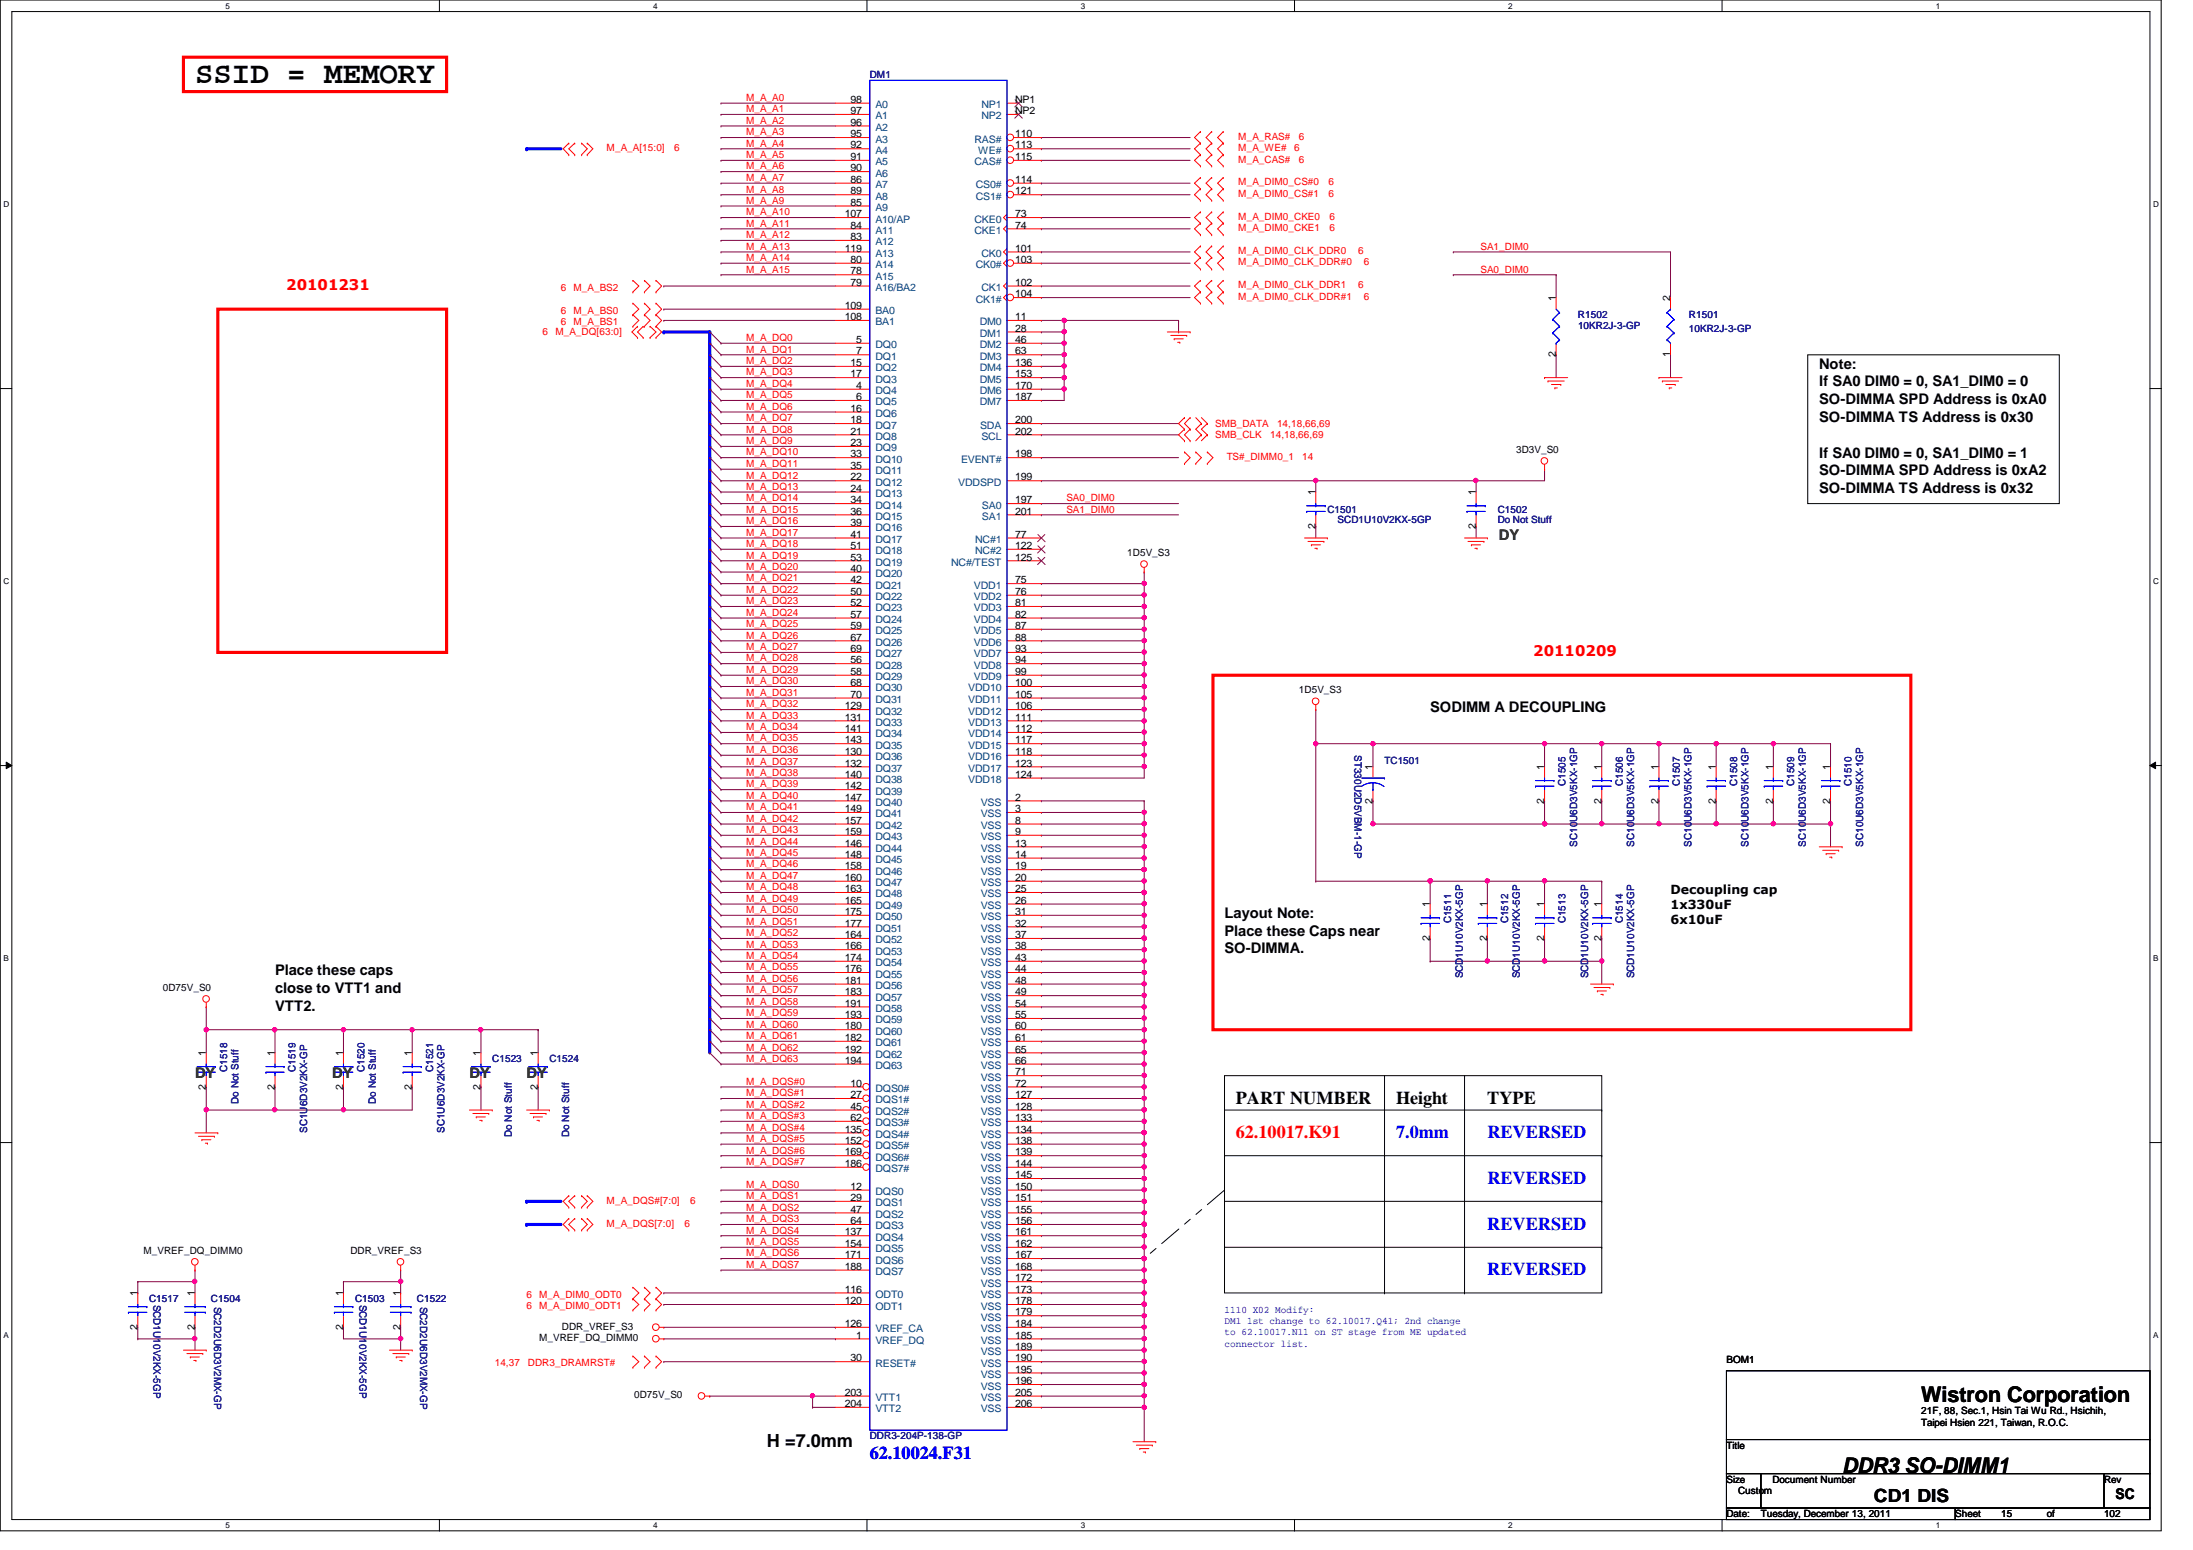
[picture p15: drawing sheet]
<svg xmlns="http://www.w3.org/2000/svg" width="297mm" height="210mm" viewBox="0 0 297 210" stroke-linecap="round" stroke-linejoin="round" font-family="sans-serif">
<defs><g id="words">
<text font-size="4.1" x="26.4" y="11.2">SSID = MEMORY</text>
<g font-size="2.9">
<text x="260.2" y="189.9">Wistron Corporation</text>
<text x="249.5" y="199.5">DDR3 SO-DIMM1</text>
</g>
<g font-size="2.5">
<text x="167.4" y="149.5">PART NUMBER</text>
<text x="189.1" y="149.5">Height</text>
<text x="201.5" y="149.5">TYPE</text>
<text x="103.9" y="195.9">H =7.0mm</text>
<text x="253.8" y="203.4">CD1 DIS</text>
</g>
<text font-size="2.5" fill="#f00" x="167.4" y="154.1">62.10017.K91</text>
<g font-size="2.5" fill="#00f">
<text x="189.1" y="154.1">7.0mm</text>
<text x="201.5" y="154.1">REVERSED</text>
<text x="201.5" y="160.4">REVERSED</text>
<text x="201.5" y="166.5">REVERSED</text>
<text x="201.5" y="172.7">REVERSED</text>
<text x="117.8" y="197.5">62.10024.F31</text>
</g>
<g font-size="2" fill="#f00">
<text x="38.8" y="39.2">20101231</text>
<text x="207.7" y="88.8">20110209</text>
</g>
<g font-size="2">
<text x="246.4" y="49.9">Note:</text>
<text x="246.4" y="52.3">If SA0 DIM0 = 0, SA1_DIM0 = 0</text>
<text x="246.4" y="54.7">SO-DIMMA SPD Address is 0xA0</text>
<text x="246.4" y="57.1">SO-DIMMA TS Address is 0x30</text>
<text x="246.4" y="62">If SA0 DIM0 = 0, SA1_DIM0 = 1</text>
<text x="246.4" y="64.4">SO-DIMMA SPD Address is 0xA2</text>
<text x="246.4" y="66.8">SO-DIMMA TS Address is 0x32</text>
<text x="193.7" y="96.4">SODIMM A DECOUPLING</text>
<text x="165.9" y="124.3">Layout Note:</text>
<text x="165.9" y="126.7">Place these Caps near</text>
<text x="165.9" y="129.1">SO-DIMMA.</text>
<text x="37.3" y="132">Place these caps</text>
<text x="37.3" y="134.5">close to VTT1 and</text>
<text x="37.3" y="136.9">VTT2.</text>
<text x="286.6" y="203">SC</text>
</g>
<g font-size="2" fill="#008000">
<text x="203" y="73.2">DY</text>
<text x="26.4" y="146">DY</text>
<text x="45" y="146">DY</text>
<text x="63.6" y="146">DY</text>
<text x="71.3" y="146">DY</text>
</g>
<g font-size="1.7">
<text x="226.3" y="121">Decoupling cap</text>
<text x="226.3" y="123.1">1x330uF</text>
<text x="226.3" y="125.1">6x10uF</text>
</g>
<g font-size="1.4" fill="#000080">
<text x="117.8" y="10.5">DM1</text>
<text x="213.7" y="43.1">R1502</text>
<text x="213.7" y="44.5">10KR2J-3-GP</text>
<text x="228.8" y="43.1">R1501</text>
<text x="228.8" y="45">10KR2J-3-GP</text>
<text x="179.8" y="69.4">C1501</text>
<text x="181.2" y="70.8">SCD1U10V2KX-5GP</text>
<text x="202.9" y="69.4">C1502</text>
<text x="202.9" y="70.8">Do Not Stuff</text>
<text x="183.5" y="102.3" transform="rotate(90 183.5 102.3)">ST330U2D5VBM-1-GP</text>
<text x="187.5" y="103.5">TC1501</text>
<text x="212" y="106.5" transform="rotate(-90 212 106.5)">C1505</text>
<text x="219.8" y="106.5" transform="rotate(-90 219.8 106.5)">C1506</text>
<text x="227.5" y="106.5" transform="rotate(-90 227.5 106.5)">C1507</text>
<text x="235.3" y="106.5" transform="rotate(-90 235.3 106.5)">C1508</text>
<text x="243" y="106.5" transform="rotate(-90 243 106.5)">C1509</text>
<text x="250.8" y="106.5" transform="rotate(-90 250.8 106.5)">C1510</text>
<text x="213.6" y="114.7" transform="rotate(-90 213.6 114.7)">SC10U6D3V5KX-1GP</text>
<text x="221.4" y="114.7" transform="rotate(-90 221.4 114.7)">SC10U6D3V5KX-1GP</text>
<text x="229.1" y="114.7" transform="rotate(-90 229.1 114.7)">SC10U6D3V5KX-1GP</text>
<text x="236.9" y="114.7" transform="rotate(-90 236.9 114.7)">SC10U6D3V5KX-1GP</text>
<text x="244.6" y="114.7" transform="rotate(-90 244.6 114.7)">SC10U6D3V5KX-1GP</text>
<text x="252.3" y="114.7" transform="rotate(-90 252.3 114.7)">SC10U6D3V5KX-1GP</text>
<text x="196.6" y="125.1" transform="rotate(-90 196.6 125.1)">C1511</text>
<text x="204.3" y="125.1" transform="rotate(-90 204.3 125.1)">C1512</text>
<text x="212" y="125.1" transform="rotate(-90 212 125.1)">C1513</text>
<text x="219.8" y="125.1" transform="rotate(-90 219.8 125.1)">C1514</text>
<text x="198.1" y="132.5" transform="rotate(-90 198.1 132.5)">SCD1U10V2KX-5GP</text>
<text x="205.9" y="132.5" transform="rotate(-90 205.9 132.5)">SCD1U10V2KX-5GP</text>
<text x="215.1" y="132.5" transform="rotate(-90 215.1 132.5)">SCD1U10V2KX-5GP</text>
<text x="221.4" y="132.5" transform="rotate(-90 221.4 132.5)">SCD1U10V2KX-5GP</text>
<text x="66.7" y="143.8">C1523</text>
<text x="74.4" y="143.8">C1524</text>
<text x="30.8" y="145.2" transform="rotate(-90 30.8 145.2)">C1518</text>
<text x="32.3" y="149.5" transform="rotate(-90 32.3 149.5)">Do Not Stuff</text>
<text x="40" y="145.2" transform="rotate(-90 40 145.2)">C1519</text>
<text x="49.4" y="145.2" transform="rotate(-90 49.4 145.2)">C1520</text>
<text x="50.9" y="149.5" transform="rotate(-90 50.9 149.5)">Do Not Stuff</text>
<text x="58.7" y="145.2" transform="rotate(-90 58.7 145.2)">C1521</text>
<text x="41.6" y="153.4" transform="rotate(-90 41.6 153.4)">SC1U6D3V2KX-GP</text>
<text x="60.2" y="153.4" transform="rotate(-90 60.2 153.4)">SC1U6D3V2KX-GP</text>
<text x="69.3" y="154" transform="rotate(-90 69.3 154)">Do Not Stuff</text>
<text x="77.1" y="154" transform="rotate(-90 77.1 154)">Do Not Stuff</text>
<text x="20.2" y="176.3">C1517</text>
<text x="20.8" y="176.7" transform="rotate(90 20.8 176.7)">SCD1U10V2KX-5GP</text>
<text x="28.6" y="176.3">C1504</text>
<text x="29" y="177" transform="rotate(90 29 177)">SC2D2U6D3V2MX-GP</text>
<text x="48.1" y="176.3">C1503</text>
<text x="48.7" y="176.7" transform="rotate(90 48.7 176.7)">SCD1U10V2KX-5GP</text>
<text x="56.5" y="176.3">C1522</text>
<text x="56.9" y="177" transform="rotate(90 56.9 177)">SC2D2U6D3V2MX-GP</text>
<text x="117.8" y="194.9">DDR3-204P-138-GP</text>
</g>
<g font-size="1.4" fill="#f00">
<text x="101" y="15.2">M_A_A1</text>
<text x="101" y="16.8">M_A_A2</text>
<text x="101" y="13.7">M_A_A0</text>
<text x="82.2" y="20.4">M_A_A[15:0]</text>
<text x="91.3" y="20.4">6</text>
<text x="101" y="18.3">M_A_A3</text>
<text x="101" y="19.9">M_A_A4</text>
<text x="101" y="21.4">M_A_A5</text>
<text x="101" y="22.9">M_A_A6</text>
<text x="167.7" y="20.4">M_A_WE#</text>
<text x="167.7" y="22">M_A_CAS#</text>
<text x="167.7" y="18.9">M_A_RAS#</text>
<text x="175.3" y="20.4">6</text>
<text x="175.9" y="22">6</text>
<text x="175.9" y="18.9">6</text>
<text x="101" y="24.5">M_A_A7</text>
<text x="101" y="26.1">M_A_A8</text>
<text x="101" y="27.6">M_A_A9</text>
<text x="101" y="29.2">M_A_A10</text>
<text x="167.7" y="25.1">M_A_DIM0_CS#0</text>
<text x="167.7" y="29.8">M_A_DIM0_CKE0</text>
<text x="167.7" y="26.7">M_A_DIM0_CS#1</text>
<text x="180" y="25.1">6</text>
<text x="180" y="26.7">6</text>
<text x="180.1" y="29.8">6</text>
<text x="101" y="30.7">M_A_A11</text>
<text x="101" y="33.8">M_A_A13</text>
<text x="101" y="35.3">M_A_A14</text>
<text x="101" y="32.3">M_A_A12</text>
<text x="167.7" y="31.3">M_A_DIM0_CKE1</text>
<text x="167.7" y="34.4">M_A_DIM0_CLK_DDR0</text>
<text x="167.7" y="35.9">M_A_DIM0_CLK_DDR#0</text>
<text x="180.1" y="31.3">6</text>
<text x="184" y="34.4">6</text>
<text x="184.7" y="35.9">6</text>
<text x="200.5" y="33.8">SA1_DIM0</text>
<text x="76" y="39.4">6 M_A_BS2</text>
<text x="101" y="36.9">M_A_A15</text>
<text x="167.7" y="39">M_A_DIM0_CLK_DDR1</text>
<text x="167.7" y="40.6">M_A_DIM0_CLK_DDR#1</text>
<text x="184" y="39">6</text>
<text x="184.7" y="40.6">6</text>
<text x="200.5" y="36.9">SA0_DIM0</text>
<text x="73.5" y="45.4">6</text>
<text x="75.2" y="45.4">M_A_DQ[63:0]</text>
<text x="76" y="42.5">6 M_A_BS0</text>
<text x="76" y="44">6 M_A_BS1</text>
<text x="101" y="46.2">M_A_DQ0</text>
<text x="101" y="47.8">M_A_DQ1</text>
<text x="101" y="49.3">M_A_DQ2</text>
<text x="101" y="50.8">M_A_DQ3</text>
<text x="101" y="52.4">M_A_DQ4</text>
<text x="101" y="53.9">M_A_DQ5</text>
<text x="101" y="55.5">M_A_DQ6</text>
<text x="101" y="57.1">M_A_DQ7</text>
<text x="101" y="58.6">M_A_DQ8</text>
<text x="164.6" y="59.4">SMB_CLK</text>
<text x="164.6" y="57.8">SMB_DATA</text>
<text x="172" y="59.4">14,18,66,69</text>
<text x="173" y="57.8">14,18,66,69</text>
<text x="101" y="64.8">M_A_DQ12</text>
<text x="101" y="60.2">M_A_DQ9</text>
<text x="101" y="61.7">M_A_DQ10</text>
<text x="101" y="63.2">M_A_DQ11</text>
<text x="166.2" y="62.3">TS#_DIMM0_1</text>
<text x="176.4" y="62.3">14</text>
<text x="101" y="66.3">M_A_DQ13</text>
<text x="101" y="67.9">M_A_DQ14</text>
<text x="101" y="69.4">M_A_DQ15</text>
<text x="101" y="71">M_A_DQ16</text>
<text x="144.4" y="67.9">SA0_DIM0</text>
<text x="144.4" y="69.4">SA1_DIM0</text>
<text x="101" y="72.6">M_A_DQ17</text>
<text x="101" y="74.1">M_A_DQ18</text>
<text x="101" y="75.6">M_A_DQ19</text>
<text x="101" y="77.2">M_A_DQ20</text>
<text x="101" y="78.7">M_A_DQ21</text>
<text x="101" y="80.3">M_A_DQ22</text>
<text x="101" y="81.8">M_A_DQ23</text>
<text x="101" y="83.4">M_A_DQ24</text>
<text x="101" y="84.9">M_A_DQ25</text>
<text x="101" y="86.5">M_A_DQ26</text>
<text x="101" y="88.1">M_A_DQ27</text>
<text x="101" y="89.6">M_A_DQ28</text>
<text x="101" y="91.1">M_A_DQ29</text>
<text x="101" y="92.7">M_A_DQ30</text>
<text x="101" y="94.2">M_A_DQ31</text>
<text x="101" y="95.8">M_A_DQ32</text>
<text x="101" y="97.3">M_A_DQ33</text>
<text x="101" y="98.9">M_A_DQ34</text>
<text x="101" y="100.4">M_A_DQ35</text>
<text x="101" y="102">M_A_DQ36</text>
<text x="101" y="103.5">M_A_DQ37</text>
<text x="101" y="105.1">M_A_DQ38</text>
<text x="101" y="106.6">M_A_DQ39</text>
<text x="101" y="108.2">M_A_DQ40</text>
<text x="101" y="109.7">M_A_DQ41</text>
<text x="101" y="111.3">M_A_DQ42</text>
<text x="101" y="112.8">M_A_DQ43</text>
<text x="101" y="114.4">M_A_DQ44</text>
<text x="101" y="115.9">M_A_DQ45</text>
<text x="101" y="117.5">M_A_DQ46</text>
<text x="101" y="119">M_A_DQ47</text>
<text x="101" y="120.6">M_A_DQ48</text>
<text x="101" y="122.1">M_A_DQ49</text>
<text x="101" y="123.7">M_A_DQ50</text>
<text x="101" y="125.2">M_A_DQ51</text>
<text x="101" y="126.8">M_A_DQ52</text>
<text x="101" y="128.3">M_A_DQ53</text>
<text x="101" y="129.9">M_A_DQ54</text>
<text x="101" y="131.4">M_A_DQ55</text>
<text x="101" y="133">M_A_DQ56</text>
<text x="101" y="134.5">M_A_DQ57</text>
<text x="101" y="136.1">M_A_DQ58</text>
<text x="101" y="137.6">M_A_DQ59</text>
<text x="101" y="139.1">M_A_DQ60</text>
<text x="101" y="140.7">M_A_DQ61</text>
<text x="101" y="142.3">M_A_DQ62</text>
<text x="101" y="143.8">M_A_DQ63</text>
<text x="101" y="146.9">M_A_DQS#0</text>
<text x="101" y="148.5">M_A_DQS#1</text>
<text x="101" y="154.6">M_A_DQS#5</text>
<text x="101" y="150">M_A_DQS#2</text>
<text x="101" y="151.6">M_A_DQS#3</text>
<text x="101" y="153.1">M_A_DQS#4</text>
<text x="101" y="156.2">M_A_DQS#6</text>
<text x="101" y="157.8">M_A_DQS#7</text>
<text x="101" y="160.9">M_A_DQS0</text>
<text x="82.2" y="163">M_A_DQS#[7:0]</text>
<text x="82.2" y="166.1">M_A_DQS[7:0]</text>
<text x="92.7" y="166.1">6</text>
<text x="93.5" y="163">6</text>
<text x="101" y="165.5">M_A_DQS3</text>
<text x="101" y="167">M_A_DQS4</text>
<text x="101" y="162.4">M_A_DQS1</text>
<text x="101" y="164">M_A_DQS2</text>
<text x="101" y="168.6">M_A_DQS5</text>
<text x="101" y="170.1">M_A_DQS6</text>
<text x="101" y="171.7">M_A_DQS7</text>
<text x="71.3" y="175.7">6 M_A_DIM0_ODT0</text>
<text x="71.3" y="177.2">6 M_A_DIM0_ODT1</text>
<text x="67" y="185">14,37</text>
<text x="71.5" y="185">DDR3_DRAMRST#</text>
</g>
<g font-size="1.4">
<text x="115.2" y="13.9">98</text>
<text x="115.2" y="15.5">97</text>
<text x="115.2" y="17">96</text>
<text x="137.5" y="13.9">NP1</text>
<text x="137.5" y="15.5">NP2</text>
<text x="115.2" y="18.6">95</text>
<text x="115.2" y="20.1">92</text>
<text x="115.2" y="21.7">91</text>
<text x="115.2" y="23.2">90</text>
<text x="137.5" y="18.6">110</text>
<text x="137.5" y="20.1">113</text>
<text x="137.5" y="21.7">115</text>
<text x="114.4" y="29.4">107</text>
<text x="115.2" y="24.8">86</text>
<text x="115.2" y="26.3">89</text>
<text x="115.2" y="27.9">85</text>
<text x="137.5" y="24.8">114</text>
<text x="137.5" y="26.3">121</text>
<text x="137.5" y="29.4">73</text>
<text x="114.4" y="34.1">119</text>
<text x="115.2" y="30.9">84</text>
<text x="115.2" y="32.5">83</text>
<text x="115.2" y="35.6">80</text>
<text x="137.5" y="30.9">74</text>
<text x="137.5" y="34.1">101</text>
<text x="137.5" y="35.6">103</text>
<text x="114.4" y="41.8">109</text>
<text x="115.2" y="37.2">78</text>
<text x="115.2" y="38.7">79</text>
<text x="137.5" y="38.7">102</text>
<text x="137.5" y="40.3">104</text>
<text x="210.7" y="40.8" transform="rotate(-90 210.7 40.8)">1</text>
<text x="226.2" y="40.8" transform="rotate(-90 226.2 40.8)">2</text>
<text x="114.4" y="43.3">108</text>
<text x="115.9" y="46.4">5</text>
<text x="137.5" y="43.3">11</text>
<text x="137.5" y="44.9">28</text>
<text x="137.5" y="46.4">46</text>
<text x="115.2" y="49.6">15</text>
<text x="115.2" y="51.1">17</text>
<text x="115.9" y="48">7</text>
<text x="115.9" y="52.7">4</text>
<text x="137.5" y="48">63</text>
<text x="137.5" y="49.6">136</text>
<text x="137.5" y="51.1">153</text>
<text x="137.5" y="52.7">170</text>
<text x="210.7" y="48.4" transform="rotate(-90 210.7 48.4)">2</text>
<text x="226.2" y="48.4" transform="rotate(-90 226.2 48.4)">1</text>
<text x="115.2" y="55.8">16</text>
<text x="115.2" y="57.3">18</text>
<text x="115.2" y="58.8">21</text>
<text x="115.9" y="54.2">6</text>
<text x="137.5" y="54.2">187</text>
<text x="137.5" y="57.3">200</text>
<text x="137.5" y="58.8">202</text>
<text x="115.2" y="60.4">23</text>
<text x="115.2" y="61.9">33</text>
<text x="115.2" y="63.5">35</text>
<text x="115.2" y="65.1">22</text>
<text x="137.5" y="61.9">198</text>
<text x="137.5" y="65.1">199</text>
<text x="205.4" y="61.3">3D3V_S0</text>
<text x="115.2" y="66.6">24</text>
<text x="115.2" y="68.2">34</text>
<text x="115.2" y="69.7">36</text>
<text x="115.2" y="71.2">39</text>
<text x="137.5" y="68.2">197</text>
<text x="137.5" y="69.7">201</text>
<text x="178.2" y="71.6" transform="rotate(-90 178.2 71.6)">2</text>
<text x="178.2" y="67.1" transform="rotate(-90 178.2 67.1)">1</text>
<text x="199.9" y="71.6" transform="rotate(-90 199.9 71.6)">2</text>
<text x="199.9" y="67.1" transform="rotate(-90 199.9 67.1)">1</text>
<text x="115.2" y="72.8">41</text>
<text x="115.2" y="74.3">51</text>
<text x="115.2" y="75.9">53</text>
<text x="115.2" y="77.4">40</text>
<text x="137.5" y="75.9">125</text>
<text x="137.5" y="72.8">77</text>
<text x="137.5" y="74.3">122</text>
<text x="152.7" y="75.3">1D5V_S3</text>
<text x="115.2" y="79">42</text>
<text x="115.2" y="80.6">50</text>
<text x="115.2" y="82.1">52</text>
<text x="115.2" y="83.7">57</text>
<text x="137.5" y="82.1">81</text>
<text x="137.5" y="83.7">82</text>
<text x="137.5" y="79">75</text>
<text x="137.5" y="80.6">76</text>
<text x="115.2" y="85.2">59</text>
<text x="115.2" y="86.7">67</text>
<text x="115.2" y="88.3">69</text>
<text x="115.2" y="89.8">56</text>
<text x="137.5" y="85.2">87</text>
<text x="137.5" y="86.7">88</text>
<text x="137.5" y="88.3">93</text>
<text x="137.5" y="89.8">94</text>
<text x="115.2" y="91.4">58</text>
<text x="115.2" y="92.9">68</text>
<text x="115.2" y="94.5">70</text>
<text x="137.5" y="91.4">99</text>
<text x="137.5" y="92.9">100</text>
<text x="137.5" y="94.5">105</text>
<text x="175.9" y="93.9">1D5V_S3</text>
<text x="114.4" y="96.1">129</text>
<text x="114.4" y="97.6">131</text>
<text x="114.4" y="99.1">141</text>
<text x="114.4" y="100.7">143</text>
<text x="137.5" y="97.6">111</text>
<text x="137.5" y="99.1">112</text>
<text x="137.5" y="100.7">117</text>
<text x="137.5" y="96.1">106</text>
<text x="114.4" y="102.2">130</text>
<text x="114.4" y="103.8">132</text>
<text x="114.4" y="105.3">140</text>
<text x="114.4" y="106.9">142</text>
<text x="137.5" y="105.3">124</text>
<text x="137.5" y="102.2">118</text>
<text x="137.5" y="103.8">123</text>
<text x="185.9" y="104.3" transform="rotate(-90 185.9 104.3)">1</text>
<text x="209.2" y="104.3" transform="rotate(-90 209.2 104.3)">1</text>
<text x="216.9" y="104.3" transform="rotate(-90 216.9 104.3)">1</text>
<text x="224.7" y="104.3" transform="rotate(-90 224.7 104.3)">1</text>
<text x="232.4" y="104.3" transform="rotate(-90 232.4 104.3)">1</text>
<text x="240.2" y="104.3" transform="rotate(-90 240.2 104.3)">1</text>
<text x="247.9" y="104.3" transform="rotate(-90 247.9 104.3)">1</text>
<text x="114.4" y="108.4">147</text>
<text x="114.4" y="110">149</text>
<text x="114.4" y="111.5">157</text>
<text x="114.4" y="113.1">159</text>
<text x="137.5" y="108.4">2</text>
<text x="137.5" y="110">3</text>
<text x="137.5" y="111.5">8</text>
<text x="137.5" y="113.1">9</text>
<text x="185.9" y="108.8" transform="rotate(-90 185.9 108.8)">2</text>
<text x="209.2" y="108.8" transform="rotate(-90 209.2 108.8)">2</text>
<text x="216.9" y="108.8" transform="rotate(-90 216.9 108.8)">2</text>
<text x="224.7" y="108.8" transform="rotate(-90 224.7 108.8)">2</text>
<text x="232.4" y="108.8" transform="rotate(-90 232.4 108.8)">2</text>
<text x="240.2" y="108.8" transform="rotate(-90 240.2 108.8)">2</text>
<text x="247.9" y="108.8" transform="rotate(-90 247.9 108.8)">2</text>
<text x="114.4" y="114.6">146</text>
<text x="114.4" y="116.2">148</text>
<text x="114.4" y="117.7">158</text>
<text x="114.4" y="119.3">160</text>
<text x="137.5" y="114.6">13</text>
<text x="137.5" y="116.2">14</text>
<text x="137.5" y="117.7">19</text>
<text x="137.5" y="119.3">20</text>
<text x="114.4" y="120.8">163</text>
<text x="114.4" y="122.4">165</text>
<text x="114.4" y="123.9">175</text>
<text x="114.4" y="125.5">177</text>
<text x="137.5" y="120.8">25</text>
<text x="137.5" y="122.4">26</text>
<text x="137.5" y="123.9">31</text>
<text x="137.5" y="125.5">32</text>
<text x="193.7" y="122.9" transform="rotate(-90 193.7 122.9)">1</text>
<text x="201.4" y="122.9" transform="rotate(-90 201.4 122.9)">1</text>
<text x="209.2" y="122.9" transform="rotate(-90 209.2 122.9)">1</text>
<text x="216.9" y="122.9" transform="rotate(-90 216.9 122.9)">1</text>
<text x="114.4" y="127">164</text>
<text x="114.4" y="128.6">166</text>
<text x="114.4" y="130.1">174</text>
<text x="114.4" y="131.7">176</text>
<text x="137.5" y="127">37</text>
<text x="137.5" y="128.6">38</text>
<text x="137.5" y="130.1">43</text>
<text x="137.5" y="131.7">44</text>
<text x="193.7" y="127.4" transform="rotate(-90 193.7 127.4)">2</text>
<text x="201.4" y="127.4" transform="rotate(-90 201.4 127.4)">2</text>
<text x="209.2" y="127.4" transform="rotate(-90 209.2 127.4)">2</text>
<text x="216.9" y="127.4" transform="rotate(-90 216.9 127.4)">2</text>
<text x="22.1" y="134.2">0D75V_S0</text>
<text x="114.4" y="133.2">181</text>
<text x="114.4" y="134.8">183</text>
<text x="114.4" y="136.3">191</text>
<text x="114.4" y="137.9">193</text>
<text x="137.5" y="133.2">48</text>
<text x="137.5" y="134.8">49</text>
<text x="137.5" y="136.3">54</text>
<text x="137.5" y="137.9">55</text>
<text x="27.9" y="143" transform="rotate(-90 27.9 143)">1</text>
<text x="37.2" y="143" transform="rotate(-90 37.2 143)">1</text>
<text x="46.5" y="143" transform="rotate(-90 46.5 143)">1</text>
<text x="55.8" y="143" transform="rotate(-90 55.8 143)">1</text>
<text x="65.1" y="143" transform="rotate(-90 65.1 143)">1</text>
<text x="72.9" y="143" transform="rotate(-90 72.9 143)">1</text>
<text x="114.4" y="139.4">180</text>
<text x="114.4" y="141">182</text>
<text x="114.4" y="142.5">192</text>
<text x="137.5" y="139.4">60</text>
<text x="137.5" y="141">61</text>
<text x="137.5" y="142.5">65</text>
<text x="27.9" y="147.6" transform="rotate(-90 27.9 147.6)">2</text>
<text x="37.2" y="147.6" transform="rotate(-90 37.2 147.6)">2</text>
<text x="46.5" y="147.6" transform="rotate(-90 46.5 147.6)">2</text>
<text x="55.8" y="147.6" transform="rotate(-90 55.8 147.6)">2</text>
<text x="65.1" y="147.6" transform="rotate(-90 65.1 147.6)">2</text>
<text x="72.9" y="147.6" transform="rotate(-90 72.9 147.6)">2</text>
<text x="114.4" y="144.1">194</text>
<text x="115.2" y="147.2">10</text>
<text x="115.2" y="148.7">27</text>
<text x="137.5" y="144.1">66</text>
<text x="137.5" y="145.6">71</text>
<text x="137.5" y="147.2">72</text>
<text x="137.5" y="148.7">127</text>
<text x="114.4" y="153.4">135</text>
<text x="114.4" y="154.9">152</text>
<text x="115.2" y="150.3">45</text>
<text x="115.2" y="151.8">62</text>
<text x="137.5" y="150.3">128</text>
<text x="137.5" y="153.4">134</text>
<text x="137.5" y="151.8">133</text>
<text x="137.5" y="154.9">138</text>
<text x="114.4" y="156.5">169</text>
<text x="114.4" y="158">186</text>
<text x="115.2" y="161.1">12</text>
<text x="137.5" y="156.5">139</text>
<text x="137.5" y="158">144</text>
<text x="137.5" y="159.6">145</text>
<text x="137.5" y="161.1">150</text>
<text x="114.4" y="167.3">137</text>
<text x="115.2" y="162.6">29</text>
<text x="115.2" y="164.2">47</text>
<text x="115.2" y="165.8">64</text>
<text x="137.5" y="162.6">151</text>
<text x="137.5" y="164.2">155</text>
<text x="137.5" y="165.8">156</text>
<text x="137.5" y="167.3">161</text>
<text x="19.4" y="169.8">M_VREF_DQ_DIMM0</text>
<text x="47.5" y="169.8">DDR_VREF_S3</text>
<text x="114.4" y="168.9">154</text>
<text x="114.4" y="170.4">171</text>
<text x="114.4" y="172">188</text>
<text x="137.5" y="168.9">162</text>
<text x="137.5" y="170.4">167</text>
<text x="137.5" y="172">168</text>
<text x="137.5" y="173.5">172</text>
<text x="18.6" y="175.6" transform="rotate(-90 18.6 175.6)">1</text>
<text x="26.4" y="175.6" transform="rotate(-90 26.4 175.6)">1</text>
<text x="46.5" y="175.6" transform="rotate(-90 46.5 175.6)">1</text>
<text x="54.2" y="175.6" transform="rotate(-90 54.2 175.6)">1</text>
<text x="114.4" y="175">116</text>
<text x="114.4" y="176.6">120</text>
<text x="114.4" y="179.7">126</text>
<text x="137.5" y="175">173</text>
<text x="137.5" y="178.1">179</text>
<text x="137.5" y="176.6">178</text>
<text x="137.5" y="179.7">184</text>
<text x="18.6" y="180.1" transform="rotate(-90 18.6 180.1)">2</text>
<text x="26.4" y="180.1" transform="rotate(-90 26.4 180.1)">2</text>
<text x="46.5" y="180.1" transform="rotate(-90 46.5 180.1)">2</text>
<text x="54.2" y="180.1" transform="rotate(-90 54.2 180.1)">2</text>
<text x="73" y="181.6">M_VREF_DQ_DIMM0</text>
<text x="76.1" y="180">DDR_VREF_S3</text>
<text x="115.2" y="184.4">30</text>
<text x="115.9" y="181.3">1</text>
<text x="137.5" y="181.3">185</text>
<text x="137.5" y="182.8">189</text>
<text x="137.5" y="184.4">190</text>
<text x="137.5" y="185.9">195</text>
<text x="233.8" y="184.5">BOM1</text>
<text x="85.9" y="189.4">0D75V_S0</text>
<text x="114.4" y="189">203</text>
<text x="114.4" y="190.5">204</text>
<text x="137.5" y="187.5">196</text>
<text x="137.5" y="189">205</text>
<text x="137.5" y="190.5">206</text>
<text x="260.2" y="191.5">21F, 88, Sec.1, Hsin Tai Wu Rd., Hsichih,</text>
<text x="233.8" y="196.2">Title</text>
<text x="260.2" y="193.1">Taipei Hsien 221, Taiwan, R.O.C.</text>
<text x="233.8" y="200.8">Size</text>
<text x="235.4" y="202.4">Custom</text>
<text x="240.1" y="200.8">Document Number</text>
<text x="285" y="200.8">Rev</text>
<text x="233.8" y="205.4">Date:</text>
<text x="238.5" y="205.4">Tuesday, December 13, 2011</text>
<text x="264.8" y="205.4">Sheet</text>
<text x="271.1" y="205.4">15</text>
<text x="277.2" y="205.4">of</text>
<text x="285" y="205.4">102</text>
</g>
<g font-size="1.4" fill="#004080">
<text x="118.6" y="14.6">A0</text>
<text x="118.6" y="16.2">A1</text>
<text x="118.6" y="17.7">A2</text>
<text x="132.9" y="14.6">NP1</text>
<text x="132.9" y="16.2">NP2</text>
<text x="118.6" y="19.3">A3</text>
<text x="118.6" y="20.8">A4</text>
<text x="118.6" y="22.4">A5</text>
<text x="118.6" y="23.9">A6</text>
<text x="132" y="19.3">RAS#</text>
<text x="132" y="22.4">CAS#</text>
<text x="132.5" y="20.8">WE#</text>
<text x="118.6" y="25.5">A7</text>
<text x="118.6" y="27.1">A8</text>
<text x="118.6" y="28.6">A9</text>
<text x="132.2" y="25.5">CS0#</text>
<text x="132.2" y="27.1">CS1#</text>
<text x="118.6" y="30.1">A10/AP</text>
<text x="118.6" y="31.7">A11</text>
<text x="118.6" y="33.2">A12</text>
<text x="118.6" y="34.8">A13</text>
<text x="132" y="30.1">CKE0</text>
<text x="132" y="31.7">CKE1</text>
<text x="132.9" y="34.8">CK0</text>
<text x="118.6" y="36.3">A14</text>
<text x="118.6" y="37.9">A15</text>
<text x="118.6" y="39.4">A16/BA2</text>
<text x="132.2" y="36.3">CK0#</text>
<text x="132.2" y="41">CK1#</text>
<text x="132.9" y="39.4">CK1</text>
<text x="118.6" y="42.5">BA0</text>
<text x="118.6" y="44.1">BA1</text>
<text x="118.6" y="47.2">DQ0</text>
<text x="132.7" y="44.1">DM0</text>
<text x="132.7" y="45.6">DM1</text>
<text x="132.7" y="47.2">DM2</text>
<text x="118.6" y="48.7">DQ1</text>
<text x="118.6" y="50.3">DQ2</text>
<text x="118.6" y="51.8">DQ3</text>
<text x="118.6" y="53.4">DQ4</text>
<text x="132.7" y="48.7">DM3</text>
<text x="132.7" y="50.3">DM4</text>
<text x="132.7" y="51.8">DM5</text>
<text x="132.7" y="53.4">DM6</text>
<text x="118.6" y="54.9">DQ5</text>
<text x="118.6" y="56.5">DQ6</text>
<text x="118.6" y="58">DQ7</text>
<text x="118.6" y="59.6">DQ8</text>
<text x="132.7" y="54.9">DM7</text>
<text x="132.8" y="58">SDA</text>
<text x="132.9" y="59.6">SCL</text>
<text x="118.6" y="61.1">DQ9</text>
<text x="118.6" y="62.7">DQ10</text>
<text x="118.6" y="64.2">DQ11</text>
<text x="118.6" y="65.8">DQ12</text>
<text x="129.8" y="65.8">VDDSPD</text>
<text x="130.2" y="62.7">EVENT#</text>
<text x="118.6" y="67.3">DQ13</text>
<text x="118.6" y="68.9">DQ14</text>
<text x="118.6" y="70.4">DQ15</text>
<text x="118.6" y="72">DQ16</text>
<text x="133" y="68.9">SA0</text>
<text x="133" y="70.4">SA1</text>
<text x="118.6" y="73.5">DQ17</text>
<text x="118.6" y="75.1">DQ18</text>
<text x="118.6" y="76.6">DQ19</text>
<text x="128.8" y="76.6">NC#/TEST</text>
<text x="132.1" y="73.5">NC#1</text>
<text x="132.1" y="75.1">NC#2</text>
<text x="118.6" y="78.1">DQ20</text>
<text x="118.6" y="79.7">DQ21</text>
<text x="118.6" y="81.3">DQ22</text>
<text x="118.6" y="82.8">DQ23</text>
<text x="131.9" y="82.8">VDD3</text>
<text x="131.9" y="79.7">VDD1</text>
<text x="131.9" y="81.3">VDD2</text>
<text x="118.6" y="84.4">DQ24</text>
<text x="118.6" y="85.9">DQ25</text>
<text x="118.6" y="87.5">DQ26</text>
<text x="118.6" y="89">DQ27</text>
<text x="131.9" y="84.4">VDD4</text>
<text x="131.9" y="85.9">VDD5</text>
<text x="131.9" y="87.5">VDD6</text>
<text x="131.9" y="89">VDD7</text>
<text x="118.6" y="90.6">DQ28</text>
<text x="118.6" y="92.1">DQ29</text>
<text x="118.6" y="93.6">DQ30</text>
<text x="118.6" y="95.2">DQ31</text>
<text x="131.1" y="93.6">VDD10</text>
<text x="131.1" y="95.2">VDD11</text>
<text x="131.9" y="90.6">VDD8</text>
<text x="131.9" y="92.1">VDD9</text>
<text x="118.6" y="96.8">DQ32</text>
<text x="118.6" y="98.3">DQ33</text>
<text x="118.6" y="99.9">DQ34</text>
<text x="118.6" y="101.4">DQ35</text>
<text x="131.1" y="98.3">VDD13</text>
<text x="131.1" y="99.9">VDD14</text>
<text x="131.1" y="101.4">VDD15</text>
<text x="131.1" y="96.8">VDD12</text>
<text x="118.6" y="103">DQ36</text>
<text x="118.6" y="104.5">DQ37</text>
<text x="118.6" y="106">DQ38</text>
<text x="118.6" y="107.6">DQ39</text>
<text x="131.1" y="106">VDD18</text>
<text x="131.1" y="103">VDD16</text>
<text x="131.1" y="104.5">VDD17</text>
<text x="118.6" y="109.1">DQ40</text>
<text x="118.6" y="110.7">DQ41</text>
<text x="118.6" y="112.3">DQ42</text>
<text x="118.6" y="113.8">DQ43</text>
<text x="132.8" y="109.1">VSS</text>
<text x="132.8" y="110.7">VSS</text>
<text x="132.8" y="112.3">VSS</text>
<text x="132.8" y="113.8">VSS</text>
<text x="118.6" y="115.4">DQ44</text>
<text x="118.6" y="116.9">DQ45</text>
<text x="118.6" y="118.4">DQ46</text>
<text x="132.8" y="115.4">VSS</text>
<text x="132.8" y="116.9">VSS</text>
<text x="132.8" y="118.4">VSS</text>
<text x="118.6" y="120">DQ47</text>
<text x="118.6" y="121.5">DQ48</text>
<text x="118.6" y="123.1">DQ49</text>
<text x="118.6" y="124.6">DQ50</text>
<text x="132.8" y="120">VSS</text>
<text x="132.8" y="121.5">VSS</text>
<text x="132.8" y="123.1">VSS</text>
<text x="132.8" y="124.6">VSS</text>
<text x="118.6" y="126.2">DQ51</text>
<text x="118.6" y="127.8">DQ52</text>
<text x="118.6" y="129.3">DQ53</text>
<text x="118.6" y="130.9">DQ54</text>
<text x="132.8" y="126.2">VSS</text>
<text x="132.8" y="127.8">VSS</text>
<text x="132.8" y="129.3">VSS</text>
<text x="132.8" y="130.9">VSS</text>
<text x="118.6" y="132.4">DQ55</text>
<text x="118.6" y="133.9">DQ56</text>
<text x="118.6" y="135.5">DQ57</text>
<text x="118.6" y="137">DQ58</text>
<text x="132.8" y="132.4">VSS</text>
<text x="132.8" y="133.9">VSS</text>
<text x="132.8" y="135.5">VSS</text>
<text x="132.8" y="137">VSS</text>
<text x="118.6" y="138.6">DQ59</text>
<text x="118.6" y="140.1">DQ60</text>
<text x="118.6" y="141.7">DQ61</text>
<text x="118.6" y="143.3">DQ62</text>
<text x="132.8" y="138.6">VSS</text>
<text x="132.8" y="140.1">VSS</text>
<text x="132.8" y="141.7">VSS</text>
<text x="132.8" y="143.3">VSS</text>
<text x="118.6" y="144.8">DQ63</text>
<text x="118.6" y="147.9">DQS0#</text>
<text x="118.6" y="149.4">DQS1#</text>
<text x="132.8" y="144.8">VSS</text>
<text x="132.8" y="146.3">VSS</text>
<text x="132.8" y="147.9">VSS</text>
<text x="132.8" y="149.4">VSS</text>
<text x="118.6" y="151">DQS2#</text>
<text x="118.6" y="152.5">DQS3#</text>
<text x="118.6" y="154.1">DQS4#</text>
<text x="118.6" y="155.6">DQS5#</text>
<text x="132.8" y="151">VSS</text>
<text x="132.8" y="154.1">VSS</text>
<text x="132.8" y="152.5">VSS</text>
<text x="132.8" y="155.6">VSS</text>
<text x="118.6" y="157.2">DQS6#</text>
<text x="118.6" y="158.7">DQS7#</text>
<text x="118.6" y="161.8">DQS0</text>
<text x="132.8" y="157.2">VSS</text>
<text x="132.8" y="158.7">VSS</text>
<text x="132.8" y="160.3">VSS</text>
<text x="132.8" y="161.8">VSS</text>
<text x="118.6" y="163.4">DQS1</text>
<text x="118.6" y="164.9">DQS2</text>
<text x="118.6" y="166.5">DQS3</text>
<text x="132.8" y="163.4">VSS</text>
<text x="132.8" y="164.9">VSS</text>
<text x="132.8" y="166.5">VSS</text>
<text x="118.6" y="168">DQS4</text>
<text x="118.6" y="169.6">DQS5</text>
<text x="118.6" y="171.1">DQS6</text>
<text x="118.6" y="172.7">DQS7</text>
<text x="132.8" y="168">VSS</text>
<text x="132.8" y="169.6">VSS</text>
<text x="132.8" y="171.1">VSS</text>
<text x="132.8" y="172.7">VSS</text>
<text x="118.6" y="175.8">ODT0</text>
<text x="118.6" y="177.3">ODT1</text>
<text x="132.8" y="175.8">VSS</text>
<text x="132.8" y="174.2">VSS</text>
<text x="132.8" y="178.9">VSS</text>
<text x="132.8" y="177.3">VSS</text>
<text x="118.6" y="182">VREF_DQ</text>
<text x="118.6" y="180.4">VREF_CA</text>
<text x="118.6" y="185.1">RESET#</text>
<text x="132.8" y="182">VSS</text>
<text x="132.8" y="180.4">VSS</text>
<text x="132.8" y="183.5">VSS</text>
<text x="132.8" y="185.1">VSS</text>
<text x="118.6" y="189.7">VTT1</text>
<text x="118.6" y="191.3">VTT2</text>
<text x="132.8" y="186.6">VSS</text>
<text x="132.8" y="188.2">VSS</text>
<text x="132.8" y="189.7">VSS</text>
<text x="132.8" y="191.3">VSS</text>
</g>
<g font-size="1.4" fill="#00f">
<text x="165.9" y="177.8">1110 X02 Modify:</text>
<text x="165.9" y="179.3">DM1 1st change to 62.10017.Q41; 2nd change</text>
<text x="165.9" y="180.8">to 62.10017.N11 on ST stage from ME updated</text>
<text x="165.9" y="182.4">connector list.</text>
</g>
<g font-size="1.1">
<text x="30.6" y="1.2">5</text>
<text x="88.5" y="1.2">4</text>
<text x="146.4" y="1.2">3</text>
<text x="204.3" y="1.2">2</text>
<text x="262.2" y="1.2">1</text>
<text x=".5" y="28.1">D</text>
<text x="291.6" y="28.1">D</text>
<text x=".5" y="79.1">C</text>
<text x="291.6" y="79.1">C</text>
<text x=".5" y="130.2">B</text>
<text x="291.6" y="130.2">B</text>
<text x=".5" y="181.2">A</text>
<text x="291.6" y="181.2">A</text>
<text x="30.6" y="207">5</text>
<text x="88.5" y="207">4</text>
<text x="146.4" y="207">3</text>
<text x="204.3" y="207">2</text>
<text x="262.2" y="207">1</text>
</g>
</g></defs>
<path d="M0 0h292.7v207.3h-292.7zM1.6 1.6h289.6v204.2h-289.6z" fill="none" stroke="#000" stroke-width=".14"/>
<g fill="#fff">
<path d="M30.6 .2h.6v1.2h-.6z"/>
<path d="M30.6 206h.6v1.2h-.6z"/>
</g>
<path d="M59.5 0v1.6M59.5 205.8v1.5" fill="none" stroke="#000" stroke-width=".14"/>
<g fill="#fff">
<path d="M88.5 .2h.6v1.2h-.6z"/>
<path d="M88.5 206h.6v1.2h-.6z"/>
</g>
<path d="M117.4 0v1.6M117.4 205.8v1.5" fill="none" stroke="#000" stroke-width=".14"/>
<g fill="#fff">
<path d="M146.4 .2h.6v1.2h-.6z"/>
<path d="M146.4 206h.6v1.2h-.6z"/>
</g>
<path d="M175.3 0v1.6M175.3 205.8v1.5" fill="none" stroke="#000" stroke-width=".14"/>
<g fill="#fff">
<path d="M204.3 .2h.6v1.2h-.6z"/>
<path d="M204.3 206h.6v1.2h-.6z"/>
</g>
<path d="M233.3 0v1.6M233.3 205.8v1.5" fill="none" stroke="#000" stroke-width=".14"/>
<g fill="#fff">
<path d="M262.2 .2h.6v1.2h-.6z"/>
<path d="M262.2 206h.6v1.2h-.6z"/>
<path d="M.5 27.1h.7v1.2h-.7z"/>
<path d="M291.6 27.1h.8v1.2h-.8z"/>
<path d="M.5 78.1h.7v1.2h-.7z"/>
<path d="M291.6 78.1h.8v1.2h-.8z"/>
</g>
<path d="M0 52.6h1.6M291.2 52.6h1.6" fill="none" stroke="#000" stroke-width=".14"/>
<g fill="#fff">
<path d="M.5 129.2h.7v1.2h-.7z"/>
<path d="M291.6 129.2h.8v1.2h-.8z"/>
</g>
<path d="M0 103.7h1.6M.8 103.2l.8 .5-.8 .4zM291.2 103.7l.8-.5v.9zM291.2 103.7h1.6" fill="none" stroke="#000" stroke-width=".14"/>
<path d="M.8 103.2l.8 .5-.8 .4zM291.2 103.7l.8-.5v.9z" fill="#000"/>
<g fill="#fff">
<path d="M.5 180.3h.7v1.1h-.7z"/>
<path d="M291.6 180.3h.8v1.1h-.8z"/>
</g>
<path d="M0 154.7h1.6M291.2 154.7h1.6" fill="none" stroke="#000" stroke-width=".14"/>
<path d="M71.3 162.7h4.7" fill="none" stroke="#00f" stroke-width=".42"/>
<circle cx="71.3" cy="162.7" r=".21" fill="#00f"/>
<path d="M71.3 165.8h4.7" fill="none" stroke="#00f" stroke-width=".42"/>
<circle cx="71.3" cy="165.8" r=".21" fill="#00f"/>
<g fill="none" stroke="#800040" stroke-width=".14">
<path d="M144.1 43.4h15.5M159.6 43.4h.1M159.6 45h.1M159.6 43.4v1.6M209.2 63.5h.1M209.2 63.5v1.6M141.1 124h.1M141.1 124h13.9M97.7 147.2h.1M97.7 154.9h.1M97.7 156.5h.1M97.7 158.1h.1"/>
<path d="M97.7 148.8h.1M97.7 150.3h.1M97.7 151.8h.1M97.7 153.4h.1M97.7 147.2h15.5M97.7 154.9h15.5M97.7 156.5h15.5M97.7 158.1h15.5M97.7 148.8h15.5M97.7 150.3h15.5M97.7 151.8h15.5M97.7 153.4h15.5"/>
<path d="M89.9 175.1h.1M89.9 176.7h.1M89.9 179.7h23.3M89.9 175.1h23.3M89.9 176.7h23.3M97.7 165.8h.1M97.7 167.3h.1M97.7 168.9h.1M97.7 170.4h.1M97.7 161.2h.1M97.7 172h.1M97.7 162.7h.1"/>
<path d="M97.7 164.3h.1M97.7 165.8h15.5M97.7 167.3h15.5M97.7 168.9h15.5M97.7 170.4h15.5M97.7 161.2h15.5M97.7 172h15.5M97.7 162.7h15.5M97.7 164.3h15.5M113.2 179.7h.1M89.9 184.4h.1M89.9 184.4h23.3"/>
</g>
<circle cx="155" cy="123.9" r=".3" fill="#f0f"/>
<circle cx="155" cy="123.9" r=".3" fill="none" stroke="#f0f" stroke-width=".14"/>
<path d="M141.1 128.6h.1M141.1 127.1h.1M141.1 128.6h13.9M141.1 127.1h13.9" fill="none" stroke="#800040" stroke-width=".14"/>
<circle cx="155" cy="127" r=".3" fill="#f0f"/>
<circle cx="155" cy="127" r=".3" fill="none" stroke="#f0f" stroke-width=".14"/>
<path d="M141.1 131.7h.1M141.1 131.7h13.9" fill="none" stroke="#800040" stroke-width=".14"/>
<circle cx="155" cy="131.7" r=".3" fill="#f0f"/>
<circle cx="155" cy="131.7" r=".3" fill="none" stroke="#f0f" stroke-width=".14"/>
<path d="M141.1 130.2h.1M141.1 122.4h.1M141.1 130.2h13.9M141.1 122.4h13.9" fill="none" stroke="#800040" stroke-width=".14"/>
<circle cx="155" cy="122.4" r=".3" fill="#f0f"/>
<circle cx="155" cy="122.4" r=".3" fill="none" stroke="#f0f" stroke-width=".14"/>
<path d="M141.1 120.9h.1M141.1 120.9h13.9" fill="none" stroke="#800040" stroke-width=".14"/>
<circle cx="155" cy="120.9" r=".3" fill="#f0f"/>
<circle cx="155" cy="120.9" r=".3" fill="none" stroke="#f0f" stroke-width=".14"/>
<path d="M141.1 125.5h.1M141.1 125.5h13.9" fill="none" stroke="#800040" stroke-width=".14"/>
<circle cx="155" cy="125.5" r=".29" fill="#f0f"/>
<circle cx="155" cy="125.5" r=".29" fill="none" stroke="#f0f" stroke-width=".14"/>
<path d="M141.1 49.6h.1M141.1 49.6h3" fill="none" stroke="#800040" stroke-width=".14"/>
<circle cx="144.1" cy="49.6" r=".3" fill="#f0f"/>
<circle cx="144.1" cy="49.6" r=".3" fill="none" stroke="#f0f" stroke-width=".14"/>
<path d="M141.1 99.2h.1M141.1 99.2h13.9" fill="none" stroke="#800040" stroke-width=".14"/>
<circle cx="155" cy="99.1" r=".3" fill="#f0f"/>
<circle cx="155" cy="99.1" r=".3" fill="none" stroke="#f0f" stroke-width=".14"/>
<path d="M141.1 97.6h.1M141.1 97.6h13.9" fill="none" stroke="#800040" stroke-width=".14"/>
<circle cx="155" cy="97.6" r=".3" fill="#f0f"/>
<circle cx="155" cy="97.6" r=".3" fill="none" stroke="#f0f" stroke-width=".14"/>
<path d="M196.8 34.1h.1M196.8 34.1h29.5M141.1 68.2h18.5M141.1 68.2h.1M141.1 82.1h.1M141.1 82.1h13.9M141.1 102.3h.1M141.1 100.7h.1M141.1 102.3h13.9M141.1 100.7h13.9" fill="none" stroke="#800040" stroke-width=".14"/>
<circle cx="155" cy="82.1" r=".3" fill="#f0f"/>
<circle cx="155" cy="82.1" r=".3" fill="none" stroke="#f0f" stroke-width=".14"/>
<path d="M141.1 139.4h.1M141.1 139.4h13.9" fill="none" stroke="#800040" stroke-width=".14"/>
<circle cx="155" cy="139.4" r=".3" fill="#f0f"/>
<circle cx="155" cy="139.4" r=".3" fill="none" stroke="#f0f" stroke-width=".14"/>
<path d="M141.1 144.1h.1M141.1 144.1h13.9" fill="none" stroke="#800040" stroke-width=".14"/>
<circle cx="155" cy="144.1" r=".3" fill="#f0f"/>
<circle cx="155" cy="144.1" r=".3" fill="none" stroke="#f0f" stroke-width=".14"/>
<path d="M141.1 142.6h.1M141.1 142.6h13.9" fill="none" stroke="#800040" stroke-width=".14"/>
<circle cx="155" cy="142.5" r=".3" fill="#f0f"/>
<circle cx="155" cy="142.5" r=".3" fill="none" stroke="#f0f" stroke-width=".14"/>
<path d="M141.1 134.8h.1M141.1 134.8h13.9" fill="none" stroke="#800040" stroke-width=".14"/>
<circle cx="155" cy="134.8" r=".3" fill="#f0f"/>
<circle cx="155" cy="134.8" r=".3" fill="none" stroke="#f0f" stroke-width=".14"/>
<path d="M141.1 133.3h.1M141.1 133.3h13.9" fill="none" stroke="#800040" stroke-width=".14"/>
<circle cx="155" cy="133.2" r=".29" fill="#f0f"/>
<circle cx="155" cy="133.2" r=".29" fill="none" stroke="#f0f" stroke-width=".14"/>
<path d="M141.1 137.9h.1M141.1 137.9h13.9" fill="none" stroke="#800040" stroke-width=".14"/>
<circle cx="155" cy="137.9" r=".3" fill="#f0f"/>
<circle cx="155" cy="137.9" r=".3" fill="none" stroke="#f0f" stroke-width=".14"/>
<path d="M141.1 136.4h.1M141.1 136.4h13.9" fill="none" stroke="#800040" stroke-width=".14"/>
<circle cx="155" cy="136.4" r=".3" fill="#f0f"/>
<circle cx="155" cy="136.4" r=".3" fill="none" stroke="#f0f" stroke-width=".14"/>
<path d="M141.1 141h.1M141.1 141h13.9" fill="none" stroke="#800040" stroke-width=".14"/>
<circle cx="155" cy="141" r=".29" fill="#f0f"/>
<circle cx="155" cy="141" r=".29" fill="none" stroke="#f0f" stroke-width=".14"/>
<path d="M141.1 51.1h.1M141.1 51.1h3M199.9 65.1h.1M199.9 65.1h9.3" fill="none" stroke="#800040" stroke-width=".14"/>
<circle cx="144.1" cy="51.1" r=".3" fill="#f0f"/>
<circle cx="144.1" cy="51.1" r=".3" fill="none" stroke="#f0f" stroke-width=".14"/>
<path d="M141.1 83.7h.1M141.1 83.7h13.9M141.1 103.8h.1M141.1 103.8h13.9" fill="none" stroke="#800040" stroke-width=".14"/>
<circle cx="155" cy="83.6" r=".3" fill="#f0f"/>
<circle cx="155" cy="83.6" r=".3" fill="none" stroke="#f0f" stroke-width=".14"/>
<g fill="none" stroke="#800040" stroke-width=".14">
<path d="M155 108.5h.1M155 108.5v1.5M155 122.4h.1M155 131.7h.1M155 122.4v1.6M155 131.7v1.6M155 151.8h.1M155 151.8v1.6M155 172h.1M155 168.9h.1M155 178.2h.1M155 168.9v1.5"/>
<path d="M155 172v1.6M155 178.2v1.5M155 182.8h.1M155 189.1h.1M155 182.8v1.6M155 189.1v1.5"/>
</g>
<circle cx="155" cy="178.2" r=".3" fill="#f0f"/>
<circle cx="155" cy="178.2" r=".3" fill="none" stroke="#f0f" stroke-width=".14"/>
<path d="M155 156.5h.1M155 145.7h.1M155 145.7v1.5M155 156.5v1.6M155 179.7h.1M155 179.7v1.6" fill="none" stroke="#800040" stroke-width=".14"/>
<circle cx="155" cy="179.7" r=".29" fill="#f0f"/>
<circle cx="155" cy="179.7" r=".29" fill="none" stroke="#f0f" stroke-width=".14"/>
<path d="M155 142.6h.1M155 142.6v1.5M155 164.3h.1M155 165.8h.1M155 164.3v3" fill="none" stroke="#800040" stroke-width=".14"/>
<circle cx="155" cy="165.8" r=".3" fill="#f0f"/>
<circle cx="155" cy="165.8" r=".3" fill="none" stroke="#f0f" stroke-width=".14"/>
<path d="M155 114.7h.1M155 113.1h.1M155 113.1v3.1M155 128.6h.1M155 128.6v1.6M155 158.1h.1M155 158.1v1.5M155 161.2h.1M155 161.2v1.5" fill="none" stroke="#800040" stroke-width=".14"/>
<circle cx="155" cy="128.6" r=".3" fill="#f0f"/>
<circle cx="155" cy="128.6" r=".3" fill="none" stroke="#f0f" stroke-width=".14"/>
<path d="M155 116.2h.1M155 116.2v1.6M155 144.1h.1M155 147.2h.1M155 153.4h.1M155 144.1v1.6M155 147.2v1.6M155 153.4v1.5M155 162.7h.1M155 162.7v1.6M155 190.6h.1M155 190.6v4.6" fill="none" stroke="#800040" stroke-width=".14"/>
<circle cx="155" cy="153.4" r=".3" fill="#f0f"/>
<circle cx="155" cy="153.4" r=".3" fill="none" stroke="#f0f" stroke-width=".14"/>
<path d="M155 176.7h.1M155 176.7v1.5" fill="none" stroke="#800040" stroke-width=".14"/>
<circle cx="155" cy="176.6" r=".3" fill="#f0f"/>
<circle cx="155" cy="176.6" r=".3" fill="none" stroke="#f0f" stroke-width=".14"/>
<g fill="none" stroke="#800040" stroke-width=".14">
<path d="M155 119.3h.1M155 100.7h.1M155 100.7v1.6M155 119.3v1.6M155 137.9h.1M155 134.8h.1M155 139.4h.1M155 136.4h.1M155 124h.1M155 124v1.5M155 134.8v6.2M155 148.8h.1"/>
<path d="M155 159.6h.1M155 148.8v1.5M155 159.6v1.6M155 185.9h.1M155 185.9v1.6"/>
</g>
<circle cx="155" cy="100.7" r=".3" fill="#f0f"/>
<circle cx="155" cy="100.7" r=".3" fill="none" stroke="#f0f" stroke-width=".14"/>
<path d="M155 83.7h.1M155 97.6h.1M155 93h.1M155 83.7v1.5M155 93v1.5M155 97.6v1.6M155 125.5h.1M155 125.5v1.6M155 141h.1M155 141v1.6M155 184.4h.1M155 184.4v1.5" fill="none" stroke="#800040" stroke-width=".14"/>
<circle cx="155" cy="93" r=".3" fill="#f0f"/>
<circle cx="155" cy="93" r=".3" fill="none" stroke="#f0f" stroke-width=".14"/>
<path d="M155 89.9h.1M155 89.9v1.5" fill="none" stroke="#800040" stroke-width=".14"/>
<circle cx="155" cy="89.9" r=".3" fill="#f0f"/>
<circle cx="155" cy="89.9" r=".3" fill="none" stroke="#f0f" stroke-width=".14"/>
<path d="M155 91.4h.1M155 91.4v1.6" fill="none" stroke="#800040" stroke-width=".14"/>
<circle cx="155" cy="91.4" r=".3" fill="#f0f"/>
<circle cx="155" cy="91.4" r=".3" fill="none" stroke="#f0f" stroke-width=".14"/>
<path d="M155 79h.1M155 79v1.6M155 99.2h.1M155 99.2v1.5" fill="none" stroke="#800040" stroke-width=".14"/>
<circle cx="155" cy="79" r=".29" fill="#f0f"/>
<circle cx="155" cy="79" r=".29" fill="none" stroke="#f0f" stroke-width=".14"/>
<path d="M155 88.3h.1M155 96.1h.1M155 88.3v1.6M155 96.1v1.5M155 111.6h.1M155 110h.1M155 110v3.1M155 127.1h.1M155 127.1v1.5" fill="none" stroke="#800040" stroke-width=".14"/>
<circle cx="155" cy="127" r=".3" fill="#f0f"/>
<circle cx="155" cy="127" r=".3" fill="none" stroke="#f0f" stroke-width=".14"/>
<path d="M155 94.5h.1M155 80.6h.1M155 80.6v1.5M155 94.5v1.6M155 133.3h.1M155 133.3v1.5M155 175.1h.1M155 173.6h.1M155 173.6v3.1" fill="none" stroke="#800040" stroke-width=".14"/>
<circle cx="155" cy="80.6" r=".3" fill="#f0f"/>
<circle cx="155" cy="80.6" r=".3" fill="none" stroke="#f0f" stroke-width=".14"/>
<path d="M155 85.2h.1M155 85.2v1.6" fill="none" stroke="#800040" stroke-width=".14"/>
<circle cx="155" cy="85.2" r=".3" fill="#f0f"/>
<circle cx="155" cy="85.2" r=".3" fill="none" stroke="#f0f" stroke-width=".14"/>
<path d="M210.8 37.2h.1M210.8 37.2v3.1M141.1 69.7h18.5M141.1 69.7h.1M155 77.5h.1M155 77.5v1.5M155 82.1h.1M155 86.8h.1M155 82.1v1.6M155 86.8v1.5M141.1 145.7h.1M141.1 145.7h13.9" fill="none" stroke="#800040" stroke-width=".14"/>
<circle cx="155" cy="145.6" r=".3" fill="#f0f"/>
<circle cx="155" cy="145.6" r=".3" fill="none" stroke="#f0f" stroke-width=".14"/>
<path d="M141.1 150.3h.1M141.1 150.3h13.9" fill="none" stroke="#800040" stroke-width=".14"/>
<circle cx="155" cy="150.3" r=".3" fill="#f0f"/>
<circle cx="155" cy="150.3" r=".3" fill="none" stroke="#f0f" stroke-width=".14"/>
<path d="M141.1 148.8h.1M141.1 148.8h13.9" fill="none" stroke="#800040" stroke-width=".14"/>
<circle cx="155" cy="148.7" r=".29" fill="#f0f"/>
<circle cx="155" cy="148.7" r=".29" fill="none" stroke="#f0f" stroke-width=".14"/>
<path d="M141.1 153.4h.1M141.1 153.4h13.9" fill="none" stroke="#800040" stroke-width=".14"/>
<circle cx="155" cy="153.4" r=".3" fill="#f0f"/>
<circle cx="155" cy="153.4" r=".3" fill="none" stroke="#f0f" stroke-width=".14"/>
<path d="M141.1 151.8h.1M141.1 151.8h13.9" fill="none" stroke="#800040" stroke-width=".14"/>
<circle cx="155" cy="151.8" r=".3" fill="#f0f"/>
<circle cx="155" cy="151.8" r=".3" fill="none" stroke="#f0f" stroke-width=".14"/>
<path d="M141.1 156.5h.1M141.1 156.5h13.9" fill="none" stroke="#800040" stroke-width=".14"/>
<circle cx="155" cy="156.5" r=".29" fill="#f0f"/>
<circle cx="155" cy="156.5" r=".29" fill="none" stroke="#f0f" stroke-width=".14"/>
<path d="M141.1 154.9h.1M141.1 147.2h.1M141.1 154.9h13.9M141.1 147.2h13.9" fill="none" stroke="#800040" stroke-width=".14"/>
<circle cx="155" cy="147.2" r=".3" fill="#f0f"/>
<circle cx="155" cy="147.2" r=".3" fill="none" stroke="#f0f" stroke-width=".14"/>
<path d="M141.1 43.4h.1M141.1 43.4h3" fill="none" stroke="#800040" stroke-width=".14"/>
<circle cx="144.1" cy="43.4" r=".3" fill="#f0f"/>
<circle cx="144.1" cy="43.4" r=".3" fill="none" stroke="#f0f" stroke-width=".14"/>
<path d="M110.1 189.1h.1M110.1 189.1h3.1" fill="none" stroke="#800040" stroke-width=".14"/>
<circle cx="110" cy="189" r=".29" fill="#f0f"/>
<circle cx="110" cy="189" r=".29" fill="none" stroke="#f0f" stroke-width=".14"/>
<path d="M141.1 52.7h.1M141.1 52.7h3" fill="none" stroke="#800040" stroke-width=".14"/>
<circle cx="144.1" cy="52.7" r=".3" fill="#f0f"/>
<circle cx="144.1" cy="52.7" r=".3" fill="none" stroke="#f0f" stroke-width=".14"/>
<path d="M196.8 37.2h.1M196.8 37.2h14M141.1 105.4h.1M141.1 105.4h13.9M141.1 158.1h.1M141.1 158.1h13.9" fill="none" stroke="#800040" stroke-width=".14"/>
<circle cx="155" cy="158" r=".3" fill="#f0f"/>
<circle cx="155" cy="158" r=".3" fill="none" stroke="#f0f" stroke-width=".14"/>
<path d="M141.1 162.7h.1M141.1 162.7h13.9" fill="none" stroke="#800040" stroke-width=".14"/>
<circle cx="155" cy="162.7" r=".3" fill="#f0f"/>
<circle cx="155" cy="162.7" r=".3" fill="none" stroke="#f0f" stroke-width=".14"/>
<path d="M141.1 45h.1M141.1 45h3" fill="none" stroke="#800040" stroke-width=".14"/>
<circle cx="144.1" cy="44.9" r=".3" fill="#f0f"/>
<circle cx="144.1" cy="44.9" r=".3" fill="none" stroke="#f0f" stroke-width=".14"/>
<path d="M141.1 161.2h.1M141.1 161.2h13.9" fill="none" stroke="#800040" stroke-width=".14"/>
<circle cx="155" cy="161.1" r=".3" fill="#f0f"/>
<circle cx="155" cy="161.1" r=".3" fill="none" stroke="#f0f" stroke-width=".14"/>
<path d="M141.1 54.2h.1M141.1 54.2h3M141.1 165.8h.1M141.1 165.8h13.9" fill="none" stroke="#800040" stroke-width=".14"/>
<circle cx="155" cy="165.8" r=".3" fill="#f0f"/>
<circle cx="155" cy="165.8" r=".3" fill="none" stroke="#f0f" stroke-width=".14"/>
<path d="M141.1 164.3h.1M141.1 164.3h13.9" fill="none" stroke="#800040" stroke-width=".14"/>
<circle cx="155" cy="164.2" r=".29" fill="#f0f"/>
<circle cx="155" cy="164.2" r=".29" fill="none" stroke="#f0f" stroke-width=".14"/>
<path d="M141.1 168.9h.1M141.1 168.9h13.9" fill="none" stroke="#800040" stroke-width=".14"/>
<circle cx="155" cy="168.9" r=".3" fill="#f0f"/>
<circle cx="155" cy="168.9" r=".3" fill="none" stroke="#f0f" stroke-width=".14"/>
<path d="M141.1 159.6h.1M141.1 159.6h13.9M141.1 167.3h.1M141.1 167.3h13.9" fill="none" stroke="#800040" stroke-width=".14"/>
<circle cx="155" cy="159.6" r=".3" fill="#f0f"/>
<circle cx="155" cy="159.6" r=".3" fill="none" stroke="#f0f" stroke-width=".14"/>
<path d="M199.9 71.3h.1M199.9 71.3v1.6M141.1 110h.1M141.1 110h13.9" fill="none" stroke="#800040" stroke-width=".14"/>
<circle cx="155" cy="110" r=".29" fill="#f0f"/>
<circle cx="155" cy="110" r=".29" fill="none" stroke="#f0f" stroke-width=".14"/>
<path d="M141.1 108.5h.1M141.1 113.1h.1M141.1 108.5h13.9M141.1 113.1h13.9" fill="none" stroke="#800040" stroke-width=".14"/>
<circle cx="155" cy="113.1" r=".3" fill="#f0f"/>
<circle cx="155" cy="113.1" r=".3" fill="none" stroke="#f0f" stroke-width=".14"/>
<path d="M141.1 111.6h.1M141.1 111.6h13.9" fill="none" stroke="#800040" stroke-width=".14"/>
<circle cx="155" cy="111.5" r=".3" fill="#f0f"/>
<circle cx="155" cy="111.5" r=".3" fill="none" stroke="#f0f" stroke-width=".14"/>
<path d="M141.1 46.5h.1M141.1 46.5h3M178.2 71.3h.1M178.2 71.3v1.6M155 103.8h.1M155 103.8v1.6M96.1 189.1h.1M96.1 189.1h14" fill="none" stroke="#800040" stroke-width=".14"/>
<circle cx="144.1" cy="46.5" r=".3" fill="#f0f"/>
<circle cx="144.1" cy="46.5" r=".3" fill="none" stroke="#f0f" stroke-width=".14"/>
<path d="M155 102.3h.1M155 102.3v1.5" fill="none" stroke="#800040" stroke-width=".14"/>
<circle cx="155" cy="103.8" r=".3" fill="#f0f"/>
<circle cx="155" cy="103.8" r=".3" fill="none" stroke="#f0f" stroke-width=".14"/>
<circle cx="155" cy="102.3" r=".29" fill="#f0f"/>
<circle cx="155" cy="102.3" r=".29" fill="none" stroke="#f0f" stroke-width=".14"/>
<path d="M141.1 176.7h.1M141.1 176.7h13.9" fill="none" stroke="#800040" stroke-width=".14"/>
<circle cx="155" cy="176.6" r=".3" fill="#f0f"/>
<circle cx="155" cy="176.6" r=".3" fill="none" stroke="#f0f" stroke-width=".14"/>
<path d="M141.1 179.7h.1M141.1 172h.1M141.1 179.7h13.9M141.1 172h13.9M141.1 181.3h.1M141.1 181.3h13.9" fill="none" stroke="#800040" stroke-width=".14"/>
<circle cx="155" cy="172" r=".29" fill="#f0f"/>
<circle cx="155" cy="172" r=".29" fill="none" stroke="#f0f" stroke-width=".14"/>
<path d="M141.1 170.4h.1M141.1 170.4h13.9" fill="none" stroke="#800040" stroke-width=".14"/>
<circle cx="155" cy="170.4" r=".3" fill="#f0f"/>
<circle cx="155" cy="170.4" r=".3" fill="none" stroke="#f0f" stroke-width=".14"/>
<path d="M141.1 175.1h.1M141.1 175.1h13.9" fill="none" stroke="#800040" stroke-width=".14"/>
<circle cx="155" cy="175.1" r=".3" fill="#f0f"/>
<circle cx="155" cy="175.1" r=".3" fill="none" stroke="#f0f" stroke-width=".14"/>
<path d="M141.1 173.6h.1M141.1 173.6h13.9" fill="none" stroke="#800040" stroke-width=".14"/>
<circle cx="155" cy="173.5" r=".3" fill="#f0f"/>
<circle cx="155" cy="173.5" r=".3" fill="none" stroke="#f0f" stroke-width=".14"/>
<path d="M141.1 86.8h.1M141.1 86.8h13.9M141.1 178.2h.1M141.1 178.2h13.9" fill="none" stroke="#800040" stroke-width=".14"/>
<circle cx="155" cy="86.8" r=".29" fill="#f0f"/>
<circle cx="155" cy="86.8" r=".29" fill="none" stroke="#f0f" stroke-width=".14"/>
<path d="M141.1 85.2h.1M141.1 89.9h.1M141.1 88.3h.1M141.1 85.2h13.9M141.1 89.9h13.9M141.1 88.3h13.9" fill="none" stroke="#800040" stroke-width=".14"/>
<circle cx="155" cy="88.3" r=".3" fill="#f0f"/>
<circle cx="155" cy="88.3" r=".3" fill="none" stroke="#f0f" stroke-width=".14"/>
<path d="M141.1 65.1h37.1M141.1 79h.1M141.1 65.1h.1M141.1 79h13.9M178.2 65.1h.1M178.2 65.1v1.5M141.1 116.2h.1M141.1 116.2h13.9" fill="none" stroke="#800040" stroke-width=".14"/>
<circle cx="155" cy="116.2" r=".3" fill="#f0f"/>
<circle cx="155" cy="116.2" r=".3" fill="none" stroke="#f0f" stroke-width=".14"/>
<path d="M141.1 114.7h.1M141.1 114.7h13.9" fill="none" stroke="#800040" stroke-width=".14"/>
<circle cx="155" cy="114.6" r=".3" fill="#f0f"/>
<circle cx="155" cy="114.6" r=".3" fill="none" stroke="#f0f" stroke-width=".14"/>
<path d="M141.1 119.3h.1M141.1 119.3h13.9" fill="none" stroke="#800040" stroke-width=".14"/>
<circle cx="155" cy="119.3" r=".3" fill="#f0f"/>
<circle cx="155" cy="119.3" r=".3" fill="none" stroke="#f0f" stroke-width=".14"/>
<path d="M141.1 117.8h.1M141.1 117.8h13.9" fill="none" stroke="#800040" stroke-width=".14"/>
<circle cx="155" cy="117.7" r=".29" fill="#f0f"/>
<circle cx="155" cy="117.7" r=".29" fill="none" stroke="#f0f" stroke-width=".14"/>
<path d="M141.1 48h.1M141.1 48h3" fill="none" stroke="#800040" stroke-width=".14"/>
<circle cx="144.1" cy="48" r=".29" fill="#f0f"/>
<circle cx="144.1" cy="48" r=".29" fill="none" stroke="#f0f" stroke-width=".14"/>
<path d="M210.8 48h.1M210.8 48v3.1M141.1 185.9h.1M141.1 185.9h13.9" fill="none" stroke="#800040" stroke-width=".14"/>
<circle cx="155" cy="185.9" r=".3" fill="#f0f"/>
<circle cx="155" cy="185.9" r=".3" fill="none" stroke="#f0f" stroke-width=".14"/>
<path d="M141.1 190.6h.1M141.1 190.6h13.9" fill="none" stroke="#800040" stroke-width=".14"/>
<circle cx="155" cy="190.6" r=".3" fill="#f0f"/>
<circle cx="155" cy="190.6" r=".3" fill="none" stroke="#f0f" stroke-width=".14"/>
<path d="M141.1 189.1h.1M141.1 189.1h13.9" fill="none" stroke="#800040" stroke-width=".14"/>
<circle cx="155" cy="189" r=".3" fill="#f0f"/>
<circle cx="155" cy="189" r=".3" fill="none" stroke="#f0f" stroke-width=".14"/>
<path d="M141.1 184.4h.1M141.1 184.4h13.9" fill="none" stroke="#800040" stroke-width=".14"/>
<circle cx="155" cy="184.4" r=".3" fill="#f0f"/>
<circle cx="155" cy="184.4" r=".3" fill="none" stroke="#f0f" stroke-width=".14"/>
<path d="M141.1 182.8h.1M141.1 182.8h13.9" fill="none" stroke="#800040" stroke-width=".14"/>
<circle cx="155" cy="182.8" r=".3" fill="#f0f"/>
<circle cx="155" cy="182.8" r=".3" fill="none" stroke="#f0f" stroke-width=".14"/>
<path d="M141.1 187.5h.1M141.1 187.5h13.9" fill="none" stroke="#800040" stroke-width=".14"/>
<circle cx="155" cy="187.5" r=".29" fill="#f0f"/>
<circle cx="155" cy="187.5" r=".29" fill="none" stroke="#f0f" stroke-width=".14"/>
<path d="M141.1 93h.1M141.1 91.4h.1M141.1 96.1h.1M141.1 93h13.9M141.1 91.4h13.9M141.1 96.1h13.9" fill="none" stroke="#800040" stroke-width=".14"/>
<circle cx="155" cy="96" r=".3" fill="#f0f"/>
<circle cx="155" cy="96" r=".3" fill="none" stroke="#f0f" stroke-width=".14"/>
<path d="M141.1 94.5h.1M141.1 94.5h13.9" fill="none" stroke="#800040" stroke-width=".14"/>
<circle cx="155" cy="94.5" r=".29" fill="#f0f"/>
<circle cx="155" cy="94.5" r=".29" fill="none" stroke="#f0f" stroke-width=".14"/>
<path d="M178.2 65.1h21.7M178.2 65.1h.1M199.9 65.1h.1M199.9 65.1v1.5M141.1 80.6h.1M141.1 80.6h13.9" fill="none" stroke="#800040" stroke-width=".14"/>
<circle cx="199.9" cy="65.1" r=".3" fill="#f0f"/>
<circle cx="199.9" cy="65.1" r=".3" fill="none" stroke="#f0f" stroke-width=".14"/>
<circle cx="178.2" cy="65.1" r=".3" fill="#f0f"/>
<circle cx="178.2" cy="65.1" r=".3" fill="none" stroke="#f0f" stroke-width=".14"/>
<path d="M155 117.8h.1M155 117.8v1.5M27.9 136.4h.1M27.9 136.4v3M55.8 139.4h.1M55.8 139.4v3.2" fill="none" stroke="#800040" stroke-width=".14"/>
<circle cx="155" cy="117.7" r=".29" fill="#f0f"/>
<circle cx="155" cy="117.7" r=".29" fill="none" stroke="#f0f" stroke-width=".14"/>
<path d="M155 170.4h.1M155 170.4v1.6" fill="none" stroke="#800040" stroke-width=".14"/>
<circle cx="155" cy="170.4" r=".3" fill="#f0f"/>
<circle cx="155" cy="170.4" r=".3" fill="none" stroke="#f0f" stroke-width=".14"/>
<path d="M155 120.9h.1M155 120.9v1.5" fill="none" stroke="#800040" stroke-width=".14"/>
<circle cx="155" cy="120.9" r=".3" fill="#f0f"/>
<circle cx="155" cy="120.9" r=".3" fill="none" stroke="#f0f" stroke-width=".14"/>
<path d="M155 130.2h.1M155 130.2v1.5" fill="none" stroke="#800040" stroke-width=".14"/>
<circle cx="155" cy="130.1" r=".3" fill="#f0f"/>
<circle cx="155" cy="130.1" r=".3" fill="none" stroke="#f0f" stroke-width=".14"/>
<path d="M155 167.3h.1M155 167.3v1.6" fill="none" stroke="#800040" stroke-width=".14"/>
<circle cx="155" cy="167.3" r=".3" fill="#f0f"/>
<circle cx="155" cy="167.3" r=".3" fill="none" stroke="#f0f" stroke-width=".14"/>
<path d="M155 154.9h.1M155 154.9v1.6" fill="none" stroke="#800040" stroke-width=".14"/>
<circle cx="155" cy="154.9" r=".3" fill="#f0f"/>
<circle cx="155" cy="154.9" r=".3" fill="none" stroke="#f0f" stroke-width=".14"/>
<path d="M155 150.3h.1M155 150.3v1.5" fill="none" stroke="#800040" stroke-width=".14"/>
<circle cx="155" cy="150.3" r=".3" fill="#f0f"/>
<circle cx="155" cy="150.3" r=".3" fill="none" stroke="#f0f" stroke-width=".14"/>
<path d="M155 181.3h.1M155 181.3v1.5" fill="none" stroke="#800040" stroke-width=".14"/>
<circle cx="155" cy="181.3" r=".3" fill="#f0f"/>
<circle cx="155" cy="181.3" r=".3" fill="none" stroke="#f0f" stroke-width=".14"/>
<path d="M155 187.5h.1M155 187.5v1.6" fill="none" stroke="#800040" stroke-width=".14"/>
<circle cx="155" cy="187.5" r=".29" fill="#f0f"/>
<circle cx="155" cy="187.5" r=".29" fill="none" stroke="#f0f" stroke-width=".14"/>
<g fill="none" stroke="#800040" stroke-width=".14">
<path d="M97.7 15.5h.1M97.7 17.1h.1M97.7 18.6h.1M97.7 14h.1M97.7 15.5h15.5M97.7 17.1h15.5M97.7 18.6h15.5M97.7 14h15.5M97.7 20.2h.1M97.7 21.7h.1M97.7 24.8h.1M97.7 26.4h.1"/>
<path d="M97.7 27.9h.1M97.7 29.5h.1M97.7 31h.1M97.7 23.2h.1M97.7 34.1h.1M97.7 35.6h.1M97.7 37.2h.1M97.7 32.6h.1M97.7 20.2h15.5M97.7 21.7h15.5M97.7 24.8h15.5M97.7 26.4h15.5"/>
<path d="M97.7 27.9h15.5M97.7 29.5h15.5M97.7 31h15.5M97.7 23.2h15.5M97.7 34.1h15.5M97.7 35.6h15.5M97.7 37.2h15.5M97.7 32.6h15.5M144.1 43.4h.1M144.1 48h.1M144.1 46.5h.1M144.1 51.1h.1"/>
<path d="M144.1 52.7h.1M144.1 45h.1M144.1 49.6h.1M144.1 43.4v10.8"/>
</g>
<path d="M71.3 20.2h4.7" fill="none" stroke="#00f" stroke-width=".42"/>
<circle cx="71.3" cy="20.2" r=".21" fill="#00f"/>
<path d="M226.3 34.1v6.2M226.3 40.3h.1M37.3 150.3h.1M37.3 150.3h18.5M46.5 150.3h.1" fill="none" stroke="#800040" stroke-width=".14"/>
<circle cx="37.2" cy="150.3" r=".3" fill="#f0f"/>
<circle cx="37.2" cy="150.3" r=".3" fill="none" stroke="#f0f" stroke-width=".14"/>
<g fill="none" stroke="#800040" stroke-width=".14">
<path d="M141.1 18.6h20.1M141.1 18.6h.1M141.1 29.5h20.1M141.1 20.2h20.1M141.1 31h20.1M141.1 21.7h20.1M141.1 34.1h20.1M141.1 24.8h20.1M141.1 38.7h20.1M141.1 35.6h20.1M141.1 26.4h20.1M141.1 29.5h.1"/>
<path d="M141.1 20.2h.1M141.1 31h.1M141.1 21.7h.1M141.1 34.1h.1M141.1 24.8h.1M141.1 38.7h.1M141.1 35.6h.1M141.1 26.4h.1M141.1 40.3h20.1M141.1 40.3h.1M27.9 150.3h.1M27.9 150.3v3.1"/>
<path d="M55.8 147.2h.1M55.8 147.2v3.1"/>
</g>
<circle cx="27.9" cy="150.3" r=".3" fill="#f0f"/>
<circle cx="27.9" cy="150.3" r=".3" fill="none" stroke="#f0f" stroke-width=".14"/>
<path d="M27.9 139.4h.1M27.9 139.4v3.2M37.3 139.4h.1M37.3 139.4v3.2M46.5 139.4h.1M46.5 139.4v3.2M27.9 147.2h.1M27.9 147.2v3.1M37.3 147.2h.1M37.3 147.2v3.1" fill="none" stroke="#800040" stroke-width=".14"/>
<circle cx="46.5" cy="139.4" r=".3" fill="#f0f"/>
<circle cx="46.5" cy="139.4" r=".3" fill="none" stroke="#f0f" stroke-width=".14"/>
<path d="M27.9 139.4h.1M27.9 139.4h9.4" fill="none" stroke="#800040" stroke-width=".14"/>
<circle cx="37.2" cy="139.4" r=".3" fill="#f0f"/>
<circle cx="37.2" cy="139.4" r=".3" fill="none" stroke="#f0f" stroke-width=".14"/>
<circle cx="27.9" cy="139.4" r=".3" fill="#f0f"/>
<circle cx="27.9" cy="139.4" r=".3" fill="none" stroke="#f0f" stroke-width=".14"/>
<path d="M46.5 147.2h.1M46.5 147.2v3.1" fill="none" stroke="#800040" stroke-width=".14"/>
<circle cx="46.5" cy="150.3" r=".3" fill="#f0f"/>
<circle cx="46.5" cy="150.3" r=".3" fill="none" stroke="#f0f" stroke-width=".14"/>
<path d="M232.4 111.6h7.8M232.4 111.6h.1M37.3 139.4h.1M37.3 139.4h18.5M46.5 139.4h.1" fill="none" stroke="#800040" stroke-width=".14"/>
<circle cx="232.5" cy="111.5" r=".3" fill="#f0f"/>
<circle cx="232.5" cy="111.5" r=".3" fill="none" stroke="#f0f" stroke-width=".14"/>
<path d="M96.1 49.6v1.5" fill="none" stroke="#00f" stroke-width=".42"/>
<circle cx="96.1" cy="49.6" r=".21" fill="#00f"/>
<path d="M96.1 58.9v1.6" fill="none" stroke="#00f" stroke-width=".42"/>
<circle cx="96.1" cy="58.9" r=".21" fill="#00f"/>
<path d="M96.1 69.7v1.6" fill="none" stroke="#00f" stroke-width=".42"/>
<circle cx="96.1" cy="69.7" r=".21" fill="#00f"/>
<path d="M96.1 82.1v1.6" fill="none" stroke="#00f" stroke-width=".42"/>
<circle cx="96.1" cy="82.1" r=".21" fill="#00f"/>
<path d="M96.1 93v1.5" fill="none" stroke="#00f" stroke-width=".42"/>
<circle cx="96.1" cy="93" r=".21" fill="#00f"/>
<path d="M96.1 100.7v1.6" fill="none" stroke="#00f" stroke-width=".42"/>
<circle cx="96.1" cy="100.7" r=".21" fill="#00f"/>
<path d="M96.1 96.1v1.5" fill="none" stroke="#00f" stroke-width=".42"/>
<circle cx="96.1" cy="96.1" r=".21" fill="#00f"/>
<path d="M96.1 105.4v1.5" fill="none" stroke="#00f" stroke-width=".42"/>
<circle cx="96.1" cy="105.4" r=".21" fill="#00f"/>
<path d="M96.1 113.1v1.6" fill="none" stroke="#00f" stroke-width=".42"/>
<circle cx="96.1" cy="113.1" r=".21" fill="#00f"/>
<path d="M96.1 119.3v1.6" fill="none" stroke="#00f" stroke-width=".42"/>
<circle cx="96.1" cy="119.3" r=".21" fill="#00f"/>
<path d="M96.1 130.2v1.5" fill="none" stroke="#00f" stroke-width=".42"/>
<circle cx="96.1" cy="130.2" r=".21" fill="#00f"/>
<path d="M96.1 136.4v1.5" fill="none" stroke="#00f" stroke-width=".42"/>
<circle cx="96.1" cy="136.4" r=".21" fill="#00f"/>
<g fill="none" stroke="#800040" stroke-width=".14">
<path d="M97.7 65.1h.1M97.7 66.6h.1M97.7 68.2h.1M97.7 69.7h.1M97.7 65.1h15.5M97.7 66.6h15.5M97.7 68.2h15.5M97.7 69.7h15.5M97.7 108.5h.1M97.7 110h.1M97.7 111.6h.1M97.7 113.1h.1"/>
<path d="M97.7 108.5h15.5M97.7 110h15.5M97.7 111.6h15.5M97.7 113.1h15.5"/>
</g>
<path d="M89.9 45h6.2" fill="none" stroke="#00f" stroke-width=".42"/>
<circle cx="89.9" cy="45" r=".21" fill="#00f"/>
<g fill="none" stroke="#800040" stroke-width=".14">
<path d="M89.9 38.7h.1M89.9 38.7h23.3M97.7 46.5h.1M97.7 48h.1M97.7 49.6h.1M97.7 46.5h15.5M97.7 48h15.5M97.7 49.6h15.5M97.7 71.3h.1M97.7 72.9h.1M97.7 74.4h.1M97.7 75.9h.1"/>
<path d="M97.7 77.5h.1M97.7 79h.1M97.7 71.3h15.5M97.7 72.9h15.5M97.7 74.4h15.5M97.7 75.9h15.5M97.7 77.5h15.5M97.7 79h15.5M97.7 80.6h.1M97.7 82.1h.1M97.7 83.7h.1M97.7 80.6h15.5"/>
<path d="M97.7 82.1h15.5M97.7 83.7h15.5M97.7 114.7h.1M97.7 116.2h.1M97.7 117.8h.1M97.7 119.3h.1M97.7 114.7h15.5M97.7 116.2h15.5M97.7 117.8h15.5M97.7 119.3h15.5M97.7 120.9h.1M97.7 122.4h.1"/>
<path d="M97.7 124h.1M97.7 125.5h.1M97.7 127.1h.1M97.7 128.6h.1M97.7 130.2h.1M97.7 131.7h.1M97.7 120.9h15.5M97.7 122.4h15.5M97.7 124h15.5M97.7 125.5h15.5M97.7 127.1h15.5M97.7 128.6h15.5"/>
<path d="M97.7 130.2h15.5M97.7 131.7h15.5"/>
</g>
<path d="M96.1 133.3v1.5" fill="none" stroke="#00f" stroke-width=".42"/>
<circle cx="96.1" cy="133.3" r=".21" fill="#00f"/>
<g fill="none" stroke="#800040" stroke-width=".14">
<path d="M89.9 41.9h.1M89.9 43.4h.1M89.9 41.9h23.3M89.9 43.4h23.3M97.7 51.1h.1M97.7 52.7h.1M97.7 54.2h.1M97.7 55.8h.1M97.7 57.4h.1M97.7 51.1h15.5M97.7 52.7h15.5M97.7 54.2h15.5"/>
<path d="M97.7 55.8h15.5M97.7 57.4h15.5M97.7 85.2h.1M97.7 86.8h.1M97.7 88.3h.1M97.7 89.9h.1M97.7 91.4h.1M97.7 93h.1M97.7 94.5h.1M97.7 96.1h.1M97.7 97.6h.1M97.7 99.2h.1"/>
<path d="M97.7 85.2h15.5M97.7 86.8h15.5M97.7 88.3h15.5M97.7 89.9h15.5M97.7 91.4h15.5M97.7 93h15.5M97.7 94.5h15.5M97.7 96.1h15.5M97.7 97.6h15.5M97.7 99.2h15.5M97.7 100.7h.1M97.7 100.7h15.5"/>
<path d="M97.7 133.3h.1M97.7 134.8h.1M97.7 136.4h.1M97.7 137.9h.1M97.7 139.4h.1M97.7 133.3h15.5M97.7 134.8h15.5M97.7 136.4h15.5M97.7 137.9h15.5M97.7 139.4h15.5M97.7 141h.1M97.7 142.6h.1"/>
<path d="M97.7 144.1h.1M97.7 141h15.5M97.7 142.6h15.5M97.7 144.1h15.5"/>
</g>
<path d="M96.1 52.7v1.5" fill="none" stroke="#00f" stroke-width=".42"/>
<circle cx="96.1" cy="52.7" r=".21" fill="#00f"/>
<path d="M96.1 62v1.5" fill="none" stroke="#00f" stroke-width=".42"/>
<circle cx="96.1" cy="62" r=".21" fill="#00f"/>
<path d="M96.1 72.9v1.5" fill="none" stroke="#00f" stroke-width=".42"/>
<circle cx="96.1" cy="72.9" r=".21" fill="#00f"/>
<path d="M96.1 75.9v1.6" fill="none" stroke="#00f" stroke-width=".42"/>
<circle cx="96.1" cy="75.9" r=".21" fill="#00f"/>
<path d="M96.1 86.8v1.5" fill="none" stroke="#00f" stroke-width=".42"/>
<circle cx="96.1" cy="86.8" r=".21" fill="#00f"/>
<path d="M96.1 108.5v1.5" fill="none" stroke="#00f" stroke-width=".42"/>
<circle cx="96.1" cy="108.5" r=".21" fill="#00f"/>
<path d="M96.1 122.4v1.6" fill="none" stroke="#00f" stroke-width=".42"/>
<circle cx="96.1" cy="122.4" r=".21" fill="#00f"/>
<path d="M97.7 102.3h.1M97.7 103.8h.1M97.7 105.4h.1M97.7 102.3h15.5M97.7 103.8h15.5M97.7 105.4h15.5" fill="none" stroke="#800040" stroke-width=".14"/>
<path d="M96.1 125.5v1.6" fill="none" stroke="#00f" stroke-width=".42"/>
<circle cx="96.1" cy="125.5" r=".21" fill="#00f"/>
<path d="M97.7 58.9h.1M97.7 58.9h15.5M97.7 106.9h.1M97.7 106.9h15.5" fill="none" stroke="#800040" stroke-width=".14"/>
<path d="M96.1 45v1.5" fill="none" stroke="#00f" stroke-width=".42"/>
<circle cx="96.1" cy="45" r=".21" fill="#00f"/>
<path d="M96.1 141v1.6" fill="none" stroke="#00f" stroke-width=".42"/>
<circle cx="96.1" cy="141" r=".21" fill="#00f"/>
<path d="M97.7 60.5h.1M97.7 62h.1M97.7 63.5h.1M97.7 60.5h15.5M97.7 62h15.5M97.7 63.5h15.5" fill="none" stroke="#800040" stroke-width=".14"/>
<path d="M96.1 48v1.6" fill="none" stroke="#00f" stroke-width=".42"/>
<circle cx="96.1" cy="48" r=".21" fill="#00f"/>
<path d="M96.1 46.5v1.5" fill="none" stroke="#00f" stroke-width=".42"/>
<circle cx="96.1" cy="46.5" r=".21" fill="#00f"/>
<path d="M96.1 51.1v1.6" fill="none" stroke="#00f" stroke-width=".42"/>
<circle cx="96.1" cy="51.1" r=".21" fill="#00f"/>
<path d="M96.1 54.2v1.6" fill="none" stroke="#00f" stroke-width=".42"/>
<circle cx="96.1" cy="54.2" r=".21" fill="#00f"/>
<path d="M96.1 55.8v1.6" fill="none" stroke="#00f" stroke-width=".42"/>
<circle cx="96.1" cy="55.8" r=".21" fill="#00f"/>
<path d="M96.1 57.4v1.5" fill="none" stroke="#00f" stroke-width=".42"/>
<circle cx="96.1" cy="57.4" r=".21" fill="#00f"/>
<path d="M96.1 60.5v1.5" fill="none" stroke="#00f" stroke-width=".42"/>
<circle cx="96.1" cy="60.5" r=".21" fill="#00f"/>
<path d="M96.1 63.5v1.6" fill="none" stroke="#00f" stroke-width=".42"/>
<circle cx="96.1" cy="63.5" r=".21" fill="#00f"/>
<path d="M96.1 66.6v1.6" fill="none" stroke="#00f" stroke-width=".42"/>
<circle cx="96.1" cy="66.6" r=".21" fill="#00f"/>
<path d="M96.1 65.1v1.5" fill="none" stroke="#00f" stroke-width=".42"/>
<circle cx="96.1" cy="65.1" r=".21" fill="#00f"/>
<path d="M96.1 68.2v1.5" fill="none" stroke="#00f" stroke-width=".42"/>
<circle cx="96.1" cy="68.2" r=".21" fill="#00f"/>
<path d="M96.1 71.3v1.6" fill="none" stroke="#00f" stroke-width=".42"/>
<circle cx="96.1" cy="71.3" r=".21" fill="#00f"/>
<path d="M96.1 74.4v1.5" fill="none" stroke="#00f" stroke-width=".42"/>
<circle cx="96.1" cy="74.4" r=".21" fill="#00f"/>
<path d="M96.1 79v1.6" fill="none" stroke="#00f" stroke-width=".42"/>
<circle cx="96.1" cy="79" r=".21" fill="#00f"/>
<path d="M96.1 77.5v1.5" fill="none" stroke="#00f" stroke-width=".42"/>
<circle cx="96.1" cy="77.5" r=".21" fill="#00f"/>
<path d="M96.1 80.6v1.5" fill="none" stroke="#00f" stroke-width=".42"/>
<circle cx="96.1" cy="80.6" r=".21" fill="#00f"/>
<path d="M96.1 85.2v1.6" fill="none" stroke="#00f" stroke-width=".42"/>
<circle cx="96.1" cy="85.2" r=".21" fill="#00f"/>
<path d="M96.1 83.7v1.5" fill="none" stroke="#00f" stroke-width=".42"/>
<circle cx="96.1" cy="83.7" r=".21" fill="#00f"/>
<path d="M96.1 89.9v1.5" fill="none" stroke="#00f" stroke-width=".42"/>
<circle cx="96.1" cy="89.9" r=".21" fill="#00f"/>
<path d="M96.1 88.3v1.6" fill="none" stroke="#00f" stroke-width=".42"/>
<circle cx="96.1" cy="88.3" r=".21" fill="#00f"/>
<path d="M96.1 91.4v1.6" fill="none" stroke="#00f" stroke-width=".42"/>
<circle cx="96.1" cy="91.4" r=".21" fill="#00f"/>
<path d="M96.1 94.5v1.6" fill="none" stroke="#00f" stroke-width=".42"/>
<circle cx="96.1" cy="94.5" r=".21" fill="#00f"/>
<path d="M96.1 97.6v1.6" fill="none" stroke="#00f" stroke-width=".42"/>
<circle cx="96.1" cy="97.6" r=".21" fill="#00f"/>
<path d="M96.1 99.2v1.5" fill="none" stroke="#00f" stroke-width=".42"/>
<circle cx="96.1" cy="99.2" r=".21" fill="#00f"/>
<path d="M96.1 102.3v1.5" fill="none" stroke="#00f" stroke-width=".42"/>
<circle cx="96.1" cy="102.3" r=".21" fill="#00f"/>
<path d="M96.1 103.8v1.6" fill="none" stroke="#00f" stroke-width=".42"/>
<circle cx="96.1" cy="103.8" r=".21" fill="#00f"/>
<path d="M96.1 106.9v1.6" fill="none" stroke="#00f" stroke-width=".42"/>
<circle cx="96.1" cy="106.9" r=".21" fill="#00f"/>
<path d="M96.1 111.6v1.5" fill="none" stroke="#00f" stroke-width=".42"/>
<circle cx="96.1" cy="111.6" r=".21" fill="#00f"/>
<path d="M96.1 110v1.6" fill="none" stroke="#00f" stroke-width=".42"/>
<circle cx="96.1" cy="110" r=".21" fill="#00f"/>
<path d="M96.1 114.7v1.5" fill="none" stroke="#00f" stroke-width=".42"/>
<circle cx="96.1" cy="114.7" r=".21" fill="#00f"/>
<path d="M96.1 116.2v1.6" fill="none" stroke="#00f" stroke-width=".42"/>
<circle cx="96.1" cy="116.2" r=".21" fill="#00f"/>
<path d="M96.1 117.8v1.5" fill="none" stroke="#00f" stroke-width=".42"/>
<circle cx="96.1" cy="117.8" r=".21" fill="#00f"/>
<path d="M96.1 120.9v1.5" fill="none" stroke="#00f" stroke-width=".42"/>
<circle cx="96.1" cy="120.9" r=".21" fill="#00f"/>
<path d="M96.1 124v1.5" fill="none" stroke="#00f" stroke-width=".42"/>
<circle cx="96.1" cy="124" r=".21" fill="#00f"/>
<path d="M96.1 127.1v1.5" fill="none" stroke="#00f" stroke-width=".42"/>
<circle cx="96.1" cy="127.1" r=".21" fill="#00f"/>
<path d="M96.1 128.6v1.6" fill="none" stroke="#00f" stroke-width=".42"/>
<circle cx="96.1" cy="128.6" r=".21" fill="#00f"/>
<path d="M96.1 131.7v1.6" fill="none" stroke="#00f" stroke-width=".42"/>
<circle cx="96.1" cy="131.7" r=".21" fill="#00f"/>
<path d="M96.1 134.8v1.6" fill="none" stroke="#00f" stroke-width=".42"/>
<circle cx="96.1" cy="134.8" r=".21" fill="#00f"/>
<path d="M96.1 139.4v1.6" fill="none" stroke="#00f" stroke-width=".42"/>
<circle cx="96.1" cy="139.4" r=".21" fill="#00f"/>
<path d="M96.1 137.9v1.5" fill="none" stroke="#00f" stroke-width=".42"/>
<circle cx="96.1" cy="137.9" r=".21" fill="#00f"/>
<path d="M226.3 48h.1M226.3 48v3.1M141.1 62h18.5M141.1 62h.1M217 111.6h.1M224.7 108.5h.1M224.7 108.5v3.1h-7.7" fill="none" stroke="#800040" stroke-width=".14"/>
<circle cx="224.7" cy="111.5" r=".3" fill="#f0f"/>
<circle cx="224.7" cy="111.5" r=".3" fill="none" stroke="#f0f" stroke-width=".14"/>
<path d="M209.2 100.7h7.8M209.2 100.7h.1" fill="none" stroke="#800040" stroke-width=".14"/>
<circle cx="217" cy="100.7" r=".3" fill="#f0f"/>
<circle cx="217" cy="100.7" r=".3" fill="none" stroke="#f0f" stroke-width=".14"/>
<circle cx="209.2" cy="100.7" r=".3" fill="#f0f"/>
<circle cx="209.2" cy="100.7" r=".3" fill="none" stroke="#f0f" stroke-width=".14"/>
<path d="M209.2 100.7h.1M209.2 100.7v3.1M224.7 111.6h.1M224.7 111.6h7.7M240.2 100.7h.1M240.2 100.7v3.1" fill="none" stroke="#800040" stroke-width=".14"/>
<circle cx="240.2" cy="100.7" r=".3" fill="#f0f"/>
<circle cx="240.2" cy="100.7" r=".3" fill="none" stroke="#f0f" stroke-width=".14"/>
<path d="M178.2 96.1h.1M178.2 96.1v4.6M232.4 100.7h7.8M232.4 108.5h.1M232.4 100.7h.1M232.4 108.5v3.1M247.9 111.6h.1M247.9 111.6v3.1" fill="none" stroke="#800040" stroke-width=".14"/>
<circle cx="232.5" cy="100.7" r=".3" fill="#f0f"/>
<circle cx="232.5" cy="100.7" r=".3" fill="none" stroke="#f0f" stroke-width=".14"/>
<path d="M224.7 100.7h.1M224.7 100.7h7.7M240.2 111.6h.1M240.2 111.6h7.7M217 127.1h.1M217 127.1v3.1" fill="none" stroke="#800040" stroke-width=".14"/>
<circle cx="247.9" cy="111.5" r=".3" fill="#f0f"/>
<circle cx="247.9" cy="111.5" r=".3" fill="none" stroke="#f0f" stroke-width=".14"/>
<circle cx="240.2" cy="111.5" r=".3" fill="#f0f"/>
<circle cx="240.2" cy="111.5" r=".3" fill="none" stroke="#f0f" stroke-width=".14"/>
<path d="M178.2 100.7h.1M178.2 100.7v18.6M209.2 108.5h.1M209.2 108.5v3.1M232.4 100.7h.1M232.4 100.7v3.1M240.2 108.5h.1M240.2 108.5v3.1" fill="none" stroke="#800040" stroke-width=".14"/>
<circle cx="178.2" cy="100.7" r=".3" fill="#f0f"/>
<circle cx="178.2" cy="100.7" r=".3" fill="none" stroke="#f0f" stroke-width=".14"/>
<path d="M186 100.7h.1M186 100.7h23.2" fill="none" stroke="#800040" stroke-width=".14"/>
<circle cx="186" cy="100.7" r=".3" fill="#f0f"/>
<circle cx="186" cy="100.7" r=".3" fill="none" stroke="#f0f" stroke-width=".14"/>
<path d="M209.2 111.6h7.8M209.2 111.6h.1M224.7 100.7h.1M224.7 100.7v3.1" fill="none" stroke="#800040" stroke-width=".14"/>
<circle cx="217" cy="111.5" r=".3" fill="#f0f"/>
<circle cx="217" cy="111.5" r=".3" fill="none" stroke="#f0f" stroke-width=".14"/>
<circle cx="209.2" cy="111.5" r=".3" fill="#f0f"/>
<circle cx="209.2" cy="111.5" r=".3" fill="none" stroke="#f0f" stroke-width=".14"/>
<path d="M217 108.5h.1M217 108.5v3.1M240.2 100.7h.1M240.2 100.7h7.7M247.9 100.7h.1M247.9 100.7v3.1M209.2 130.2h7.8M209.2 130.2h.1M217 130.2h.1M217 130.2v3.1" fill="none" stroke="#800040" stroke-width=".14"/>
<circle cx="217" cy="130.1" r=".3" fill="#f0f"/>
<circle cx="217" cy="130.1" r=".3" fill="none" stroke="#f0f" stroke-width=".14"/>
<path d="M201.5 119.3h.1M201.5 119.3h7.7" fill="none" stroke="#800040" stroke-width=".14"/>
<circle cx="209.2" cy="119.3" r=".3" fill="#f0f"/>
<circle cx="209.2" cy="119.3" r=".3" fill="none" stroke="#f0f" stroke-width=".14"/>
<circle cx="201.5" cy="119.3" r=".3" fill="#f0f"/>
<circle cx="201.5" cy="119.3" r=".3" fill="none" stroke="#f0f" stroke-width=".14"/>
<path d="M178.2 119.3h15.5M178.2 119.3h.1M193.7 119.3h.1M193.7 119.3v3.1M201.5 119.3h.1M201.5 119.3v3.1" fill="none" stroke="#800040" stroke-width=".14"/>
<circle cx="193.7" cy="119.3" r=".3" fill="#f0f"/>
<circle cx="193.7" cy="119.3" r=".3" fill="none" stroke="#f0f" stroke-width=".14"/>
<path d="M217 119.3h.1M217 119.3v3.1M193.7 127.1h.1M193.7 130.2h.1M193.7 127.1v3.1M193.7 130.2h15.5M201.5 127.1h.1M201.5 130.2h.1M201.5 127.1v3.1" fill="none" stroke="#800040" stroke-width=".14"/>
<circle cx="209.2" cy="130.1" r=".3" fill="#f0f"/>
<circle cx="209.2" cy="130.1" r=".3" fill="none" stroke="#f0f" stroke-width=".14"/>
<circle cx="201.5" cy="130.1" r=".3" fill="#f0f"/>
<circle cx="201.5" cy="130.1" r=".3" fill="none" stroke="#f0f" stroke-width=".14"/>
<path d="M209.2 119.3h.1M209.2 119.3v3.1M217 100.7h.1M217 100.7h7.7M209.2 127.1h.1M209.2 127.1v3.1" fill="none" stroke="#800040" stroke-width=".14"/>
<circle cx="224.7" cy="100.7" r=".3" fill="#f0f"/>
<circle cx="224.7" cy="100.7" r=".3" fill="none" stroke="#f0f" stroke-width=".14"/>
<g fill="none" stroke="#800040" stroke-width=".14">
<path d="M141.1 58.9h18.5M141.1 57.4h18.5M141.1 58.9h.1M141.1 57.4h.1M193.7 119.3h.1M193.7 119.3h7.8M209.2 119.3h7.8M209.2 119.3h.1M217 100.7h.1M217 100.7v3.1M247.9 108.5h.1M247.9 108.5v3.1"/>
<path d="M27.9 150.3h.1M27.9 150.3h9.4M110.1 190.6h.1M110.1 189.1h.1M110.1 189.1v1.5M110.1 190.6h3.1"/>
</g>
<circle cx="193.7" cy="119.3" r=".3" fill="#f0f"/>
<circle cx="193.7" cy="119.3" r=".3" fill="none" stroke="#f0f" stroke-width=".14"/>
<path d="M178.2 100.7h.1M178.2 100.7h7.8M186 100.7h.1M186 108.5h.1M186 100.7v3.1M186 108.5v3.1M89.9 181.3h23.3M113.2 181.3h.1" fill="none" stroke="#800040" stroke-width=".14"/>
<circle cx="186" cy="111.5" r=".3" fill="#f0f"/>
<circle cx="186" cy="111.5" r=".3" fill="none" stroke="#f0f" stroke-width=".14"/>
<path d="M186 111.6h.1M186 111.6h23.2" fill="none" stroke="#800040" stroke-width=".14"/>
<circle cx="209.2" cy="111.5" r=".3" fill="#f0f"/>
<circle cx="209.2" cy="111.5" r=".3" fill="none" stroke="#f0f" stroke-width=".14"/>
<path d="M26.4 173.6h.1M26.4 173.6v1.5M46.5 173.6h.1M46.5 173.6v1.5M26.4 181.3h.1M26.4 181.3v1.5" fill="none" stroke="#800040" stroke-width=".14"/>
<circle cx="26.4" cy="181.3" r=".3" fill="#f0f"/>
<circle cx="26.4" cy="181.3" r=".3" fill="none" stroke="#f0f" stroke-width=".14"/>
<path d="M54.3 181.3h.1M54.3 181.3v1.5" fill="none" stroke="#800040" stroke-width=".14"/>
<circle cx="54.3" cy="181.3" r=".3" fill="#f0f"/>
<circle cx="54.3" cy="181.3" r=".3" fill="none" stroke="#f0f" stroke-width=".14"/>
<path d="M18.7 173.6h7.7M18.7 173.6h.1" fill="none" stroke="#800040" stroke-width=".14"/>
<circle cx="26.4" cy="173.5" r=".3" fill="#f0f"/>
<circle cx="26.4" cy="173.5" r=".3" fill="none" stroke="#f0f" stroke-width=".14"/>
<g fill="none" stroke="#800040" stroke-width=".14">
<path d="M18.7 175.1h.1M18.7 173.6v1.5M18.7 179.7v1.6M26.4 172h.1M26.4 179.7h.1M26.4 172v1.6M26.4 179.7v1.6M46.5 173.6h7.8M46.5 179.7h.1M46.5 173.6h.1M46.5 179.7v1.6h7.8M54.3 173.6h.1"/>
<path d="M54.3 172v1.6M54.3 179.7v1.6M18.7 181.3h.1M18.7 181.3h7.7M26.4 181.3h.1M54.3 181.3h.1"/>
</g>
<circle cx="54.3" cy="173.5" r=".3" fill="#f0f"/>
<circle cx="54.3" cy="173.5" r=".3" fill="none" stroke="#f0f" stroke-width=".14"/>
<path d="M55.8 139.4h9.3M65.1 139.4h.1M65.1 139.4v3.2M72.9 139.4h.1M72.9 139.4v3.2M65.1 147.2h.1M65.1 147.2v3.1M72.9 147.2h.1M72.9 147.2v3.1M54.3 175.1h.1M54.3 173.6v1.5" fill="none" stroke="#800040" stroke-width=".14"/>
<circle cx="55.8" cy="139.4" r=".29" fill="#f0f"/>
<circle cx="55.8" cy="139.4" r=".29" fill="none" stroke="#f0f" stroke-width=".14"/>
<circle cx="65.1" cy="139.4" r=".3" fill="#f0f"/>
<circle cx="65.1" cy="139.4" r=".3" fill="none" stroke="#f0f" stroke-width=".14"/>
<g fill="none" stroke="#800040" stroke-width=".14">
<path d="M96.1 45h.1M96.1 46.5h.1M96.1 48h.1M96.1 49.6h.1M96.1 51.1h.1M96.1 52.7h.1M96.1 54.2h.1M96.1 55.8h.1M96.1 57.4h.1M96.1 58.9h.1M96.1 45l1.6 1.5M96.1 46.5l1.6 1.5"/>
<path d="M96.1 48l1.6 1.6M96.1 49.6l1.6 1.5M96.1 51.1l1.6 1.6M96.1 52.7l1.6 1.5M96.1 54.2l1.6 1.6M96.1 55.8l1.6 1.6M96.1 57.4l1.6 1.5M96.1 58.9l1.6 1.6M96.1 60.5h.1M96.1 62h.1M96.1 63.5h.1M96.1 65.1h.1"/>
<path d="M96.1 66.6h.1M96.1 68.2h.1M96.1 69.7h.1M96.1 71.3h.1M96.1 72.9h.1M96.1 74.4h.1M96.1 75.9h.1M96.1 77.5h.1M96.1 79h.1M96.1 60.5l1.6 1.5M96.1 62l1.6 1.5M96.1 63.5l1.6 1.6"/>
<path d="M96.1 65.1l1.6 1.5M96.1 66.6l1.6 1.6M96.1 68.2l1.6 1.5M96.1 69.7l1.6 1.6M96.1 71.3l1.6 1.6M96.1 72.9l1.6 1.5M96.1 74.4l1.6 1.5M96.1 75.9l1.6 1.6M96.1 77.5l1.6 1.5M96.1 79l1.6 1.6M96.1 80.6h.1M96.1 82.1h.1"/>
<path d="M96.1 83.7h.1M96.1 85.2h.1M96.1 86.8h.1M96.1 88.3h.1M96.1 89.9h.1M96.1 91.4h.1M96.1 93h.1M96.1 94.5h.1M96.1 96.1h.1M96.1 97.6h.1M96.1 99.2h.1M96.1 80.6l1.6 1.5"/>
<path d="M96.1 82.1l1.6 1.6M96.1 83.7l1.6 1.5M96.1 85.2l1.6 1.6M96.1 86.8l1.6 1.5M96.1 88.3l1.6 1.6M96.1 89.9l1.6 1.5M96.1 91.4l1.6 1.6M96.1 93l1.6 1.5M96.1 94.5l1.6 1.6M96.1 96.1l1.6 1.5M96.1 97.6l1.6 1.6M96.1 99.2l1.6 1.5"/>
<path d="M96.1 100.7h.1M96.1 102.3h.1M96.1 103.8h.1M96.1 105.4h.1M96.1 106.9h.1M96.1 108.5h.1M96.1 110h.1M96.1 111.6h.1M96.1 113.1h.1M96.1 114.7h.1M96.1 116.2h.1M96.1 117.8h.1"/>
<path d="M96.1 119.3h.1M96.1 100.7l1.6 1.6M96.1 102.3l1.6 1.5M96.1 103.8l1.6 1.6M96.1 105.4l1.6 1.5M96.1 106.9l1.6 1.6M96.1 108.5l1.6 1.5M96.1 110l1.6 1.6M96.1 111.6l1.6 1.5M96.1 113.1l1.6 1.6M96.1 114.7l1.6 1.5M96.1 116.2l1.6 1.6"/>
<path d="M96.1 117.8l1.6 1.5M96.1 119.3l1.6 1.6M65.1 139.4h7.8M72.9 139.4h.1M96.1 120.9h.1M96.1 122.4h.1M96.1 124h.1M96.1 125.5h.1M96.1 127.1h.1M96.1 128.6h.1M96.1 130.2h.1M96.1 131.7h.1"/>
<path d="M96.1 133.3h.1M96.1 134.8h.1M96.1 136.4h.1M96.1 137.9h.1M96.1 139.4h.1M96.1 120.9l1.6 1.5M96.1 122.4l1.6 1.6M96.1 124l1.6 1.5M96.1 125.5l1.6 1.6M96.1 127.1l1.6 1.5M96.1 128.6l1.6 1.6M96.1 130.2l1.6 1.5"/>
<path d="M96.1 131.7l1.6 1.6M96.1 133.3l1.6 1.5M96.1 134.8l1.6 1.6M96.1 136.4l1.6 1.5M96.1 137.9l1.6 1.5M96.1 139.4l1.6 1.6M96.1 141h.1M96.1 142.6h.1M96.1 141l1.6 1.6M96.1 142.6l1.6 1.5"/>
</g>
<g fill="none" stroke="#f00" stroke-width=".14">
<path d="M77 19.4h.1M77 19.4l-.7 .8 .7 .8M77.8 19.4h.1M77.8 19.4l-.8 .8 .8 .8M78.8 19.4h.1M78.8 19.4l.7 .8-.7 .8M79.5 19.4h.1M79.5 19.4l.8 .8-.8 .8M113.2 14h4.6M113.2 15.5h4.6M113.2 17.1h4.6M113.2 18.6h4.6"/>
<path d="M162.6 19.4h.1M162.6 17.8h.1M162.6 19.4l-.8 .8 .8 .8M162.6 17.8l-.8 .8 .8 .8M164.1 19.4l-.7 .8 .7 .8M164.1 17.8l-.7 .8 .7 .8M164.1 19.4h.1M164.1 17.8h.1M165.7 19.4l-.8 .8 .8 .8M165.7 17.8l-.8 .8 .8 .8M165.7 19.4h.1M165.7 17.8h.1"/>
<path d="M77 21h.1M77.8 21h.1M78.8 21h.1M79.5 21h.1M85.7 38l.8 .7-.8 .8M85.7 39.5h.1M85.7 38h.1M87.3 38l.7 .7-.7 .8M87.3 38h.1M87.3 39.5h.1M88.9 38l.7 .7-.7 .8M88.9 39.5h.1"/>
<path d="M88.9 38h.1M113.2 20.2h4.6M113.2 21.7h4.6M113.2 23.2h4.6M113.2 24.8h4.6M113.2 26.4h4.6M113.2 27.9h4.6M113.2 29.5h4.6M113.2 31h4.6M113.2 32.6h4.6M113.2 34.1h4.6M113.2 35.6h4.6"/>
<path d="M113.2 37.2h4.6M113.2 38.7h4.6M162.6 21h.1M162.6 25.6h.1M162.6 24h.1M162.6 22.5h.1M162.6 30.2h.1M162.6 28.7h.1M162.6 31.8h.1M162.6 27.1h.1M162.6 34.9h.1M162.6 33.3h.1"/>
<path d="M162.6 36.4h.1M162.6 39.5h.1M162.6 38h.1M162.6 25.6l-.8 .8 .8 .7M162.6 24l-.8 .8 .8 .8M162.6 21l-.8 .7 .8 .8M162.6 28.7l-.8 .8 .8 .7M162.6 33.3l-.8 .8 .8 .8M162.6 30.2l-.8 .8 .8 .8M162.6 34.9l-.8 .7 .8 .8M162.6 38l-.8 .7 .8 .8M162.6 39.5l-.8 .8 .8 .8"/>
<path d="M164.1 21l-.7 .7 .7 .8M164.1 24l-.7 .8 .7 .8M164.1 28.7l-.7 .8 .7 .7M164.1 30.2l-.7 .8 .7 .8M164.1 25.6l-.7 .8 .7 .7M164.1 33.3l-.7 .8 .7 .8M164.1 34.9l-.7 .7 .7 .8M164.1 38l-.7 .7 .7 .8M164.1 39.5l-.7 .8 .7 .8M164.1 21h.1M164.1 24h.1M164.1 25.6h.1"/>
<path d="M164.1 22.5h.1M164.1 28.7h.1M164.1 30.2h.1M164.1 31.8h.1M164.1 27.1h.1M164.1 33.3h.1M164.1 34.9h.1M164.1 36.4h.1M164.1 38h.1M164.1 39.5h.1M165.7 25.6l-.8 .8 .8 .7M165.7 24l-.8 .8 .8 .8"/>
<path d="M165.7 21l-.8 .7 .8 .8M165.7 28.7l-.8 .8 .8 .7M165.7 30.2l-.8 .8 .8 .8M165.7 33.3l-.8 .8 .8 .8M165.7 34.9l-.8 .7 .8 .8M165.7 38l-.8 .7 .8 .8M165.7 39.5l-.8 .8 .8 .8M165.7 21h.1M165.7 25.6h.1M165.7 24h.1M165.7 22.5h.1M165.7 30.2h.1"/>
<path d="M165.7 28.7h.1M165.7 31.8h.1M165.7 27.1h.1M165.7 34.9h.1M165.7 33.3h.1M165.7 36.4h.1M165.7 39.5h.1M165.7 38h.1M85.7 42.6l.8 .8-.8 .8M85.7 41.1l.8 .8-.8 .7M85.7 42.6h.1M85.7 41.1h.1"/>
<path d="M85.7 44.2h.1M86.4 44.2l-.8 .8 .8 .7M86.4 45.7h.1M86.4 44.2h.1M87.1 45.7h.1M87.1 44.2h.1M87.1 44.2l-.7 .8 .7 .7M87.3 41.1l.7 .8-.7 .7M87.3 42.6l.7 .8-.7 .8M87.3 41.1h.1M87.3 42.6h.1M87.3 44.2h.1"/>
<path d="M88 44.2h.1M88 45.7h.1M88 44.2l.9 .8-.9 .7M88.9 44.2l.7 .8-.7 .7M88.9 41.1l.7 .8-.7 .7M88.9 42.6l.7 .8-.7 .8M88.9 42.6h.1M88.9 41.1h.1M88.9 44.2h.1M88.9 45.7h.1M113.2 51.1h4.6M113.2 41.9h4.6"/>
<path d="M113.2 43.4h4.6M113.2 46.5h4.6M113.2 48h4.6M113.2 49.6h4.6M113.2 52.7h4.6M113.2 54.2h4.6M113.2 55.8h4.6M113.2 57.4h4.6M113.2 58.9h4.6M158.1 45h3.1M158.6 45.4h2.1M159 45.9h.1"/>
<path d="M159 45.9h1.3M159.5 46.4h.3M159.8 46.4h.1M160.4 58.1h.1M160.4 59.7h.1M160.4 56.6h.1M160.4 58.1l-.8 .8 .8 .8M160.4 56.6l-.8 .8 .8 .7M160.7 45.4h.1M161.2 58.1l-.8 .8 .8 .8M161.2 56.6l-.8 .8 .8 .7M161.2 45h.1"/>
<path d="M161.2 59.7h.1M161.2 58.1h.1M161.2 56.6h.1M162 56.6l.7 .8M162.6 41.1h.1M162.7 58.9l-.7 .8M162.7 57.4l-.7 .7 .7 .8M162.7 58.9h.1M162.7 57.4h.1M162.7 56.6l.8 .8M163.5 58.9h.1M163.5 57.4h.1"/>
<path d="M163.5 58.9l-.8 .8M163.5 57.4l-.8 .7 .8 .8M164.1 41.1h.1M165.7 41.1h.1M209.2 51.1h.1M209.2 51.1h3.1M209.7 51.6h2.2M209.7 51.6h.1M210.1 52.1h1.3M210.6 52.5h.1M210.6 52.5h.3M210.8 40.3v1.6"/>
<path d="M210.8 46.5v1.5M211.4 52.1h.1M224.7 51.1h.1M224.7 51.1h3.1M225.2 51.6h2.2M225.2 51.6h.1M225.6 52.1h1.3M226.1 52.5h.3M226.1 52.5h.1M226.3 40.3v1.6M226.3 46.5v1.5M226.9 52.1h.1"/>
<path d="M113.2 72.9h4.6M113.2 60.5h4.6M113.2 62h4.6M113.2 63.5h4.6M113.2 65.1h4.6M113.2 66.6h4.6M113.2 68.2h4.6M113.2 69.7h4.6M113.2 71.3h4.6M113.2 74.4h4.6M113.2 75.9h4.6M113.2 77.5h4.6"/>
<path d="M113.2 79h4.6M155 77.5h.1M155 76.9v.6M160.4 62.8h.1M160.4 61.2h.1M160.4 61.2l.8 .8-.8 .8M162 61.2h.1M162 62.8h.1M162 61.2l.7 .8-.7 .8M163.5 62.8h.1M163.5 61.2h.1M163.5 61.2l.8 .8-.8 .8"/>
<path d="M176.7 72.9h3.1M177.2 73.3h2.1M177.6 73.8h.1M177.6 73.8h1.3M178.1 74.3h.3M178.2 66.6v1.6M178.2 69.7v1.6M178.4 74.3h.1M179.3 73.3h.1M179.8 72.9h.1M198.4 72.9h3.1M198.8 73.3h2.2"/>
<path d="M199.3 73.8h1.2M199.3 73.8h.1M199.8 74.3h.3M200.1 74.3h.1M201 73.3h.1M201.5 72.9h.1M209.2 63.5h.1M209.2 62.9v.6M113.2 80.6h4.6M113.2 82.1h4.6M113.2 83.7h4.6M113.2 85.2h4.6"/>
<path d="M113.2 86.8h4.6M113.2 88.3h4.6M113.2 89.9h4.6M113.2 91.4h4.6M113.2 93h4.6M113.2 94.5h4.6M113.2 96.1h4.6M113.2 97.6h4.6M113.2 99.2h4.6M178.2 96.1h.1M178.2 95.5v.6M113.2 114.7h4.6"/>
<path d="M113.2 100.7h4.6M113.2 102.3h4.6M113.2 103.8h4.6M113.2 105.4h4.6M113.2 106.9h4.6M113.2 108.5h4.6M113.2 110h4.6M113.2 111.6h4.6M113.2 113.1h4.6M113.2 116.2h4.6M113.2 117.8h4.6M113.2 119.3h4.6"/>
<path d="M186 103.8v1.6M186 106.9v1.6M209.2 103.8v1.6M209.2 106.9v1.6M224.7 103.8v1.6M224.7 106.9v1.6M232.4 103.8v1.6M232.4 106.9v1.6M240.2 103.8v1.6M240.2 106.9v1.6M246.4 114.7h3.1M246.9 115.1h2.1"/>
<path d="M247.4 115.6h1.2M247.4 115.6h.1M247.8 116.1h.3M247.9 103.8v1.6M247.9 106.9v1.6M248.1 116.1h.1M249 115.1h.1M249.5 114.7h.1M27.9 136.4h.1M27.9 135.8v.6M113.2 133.3h4.6M113.2 120.9h4.6"/>
<path d="M113.2 122.4h4.6M113.2 124h4.6M113.2 125.5h4.6M113.2 127.1h4.6M113.2 128.6h4.6M113.2 130.2h4.6M113.2 131.7h4.6M113.2 134.8h4.6M113.2 136.4h4.6M113.2 137.9h4.6M113.2 139.4h4.6M193.7 122.4v1.6"/>
<path d="M193.7 125.5v1.6M201.5 122.4v1.6M201.5 125.5v1.6M209.2 122.4v1.6M209.2 125.5v1.6M215.4 133.3h3.1M215.9 133.7h2.2M216.4 134.2h.1M216.4 134.2h1.2M216.8 134.7h.3M217 122.4v1.6M217 125.5v1.6"/>
<path d="M217.1 134.7h.1M218.1 133.7h.1M218.5 133.3h.1M26.4 153.4h3.1M26.9 153.9h2.1M27.3 154.3h.1M27.3 154.3h1.3M27.8 154.8h.3M28.1 154.8h.1M29 153.9h.1M29.5 153.4h.1M37.3 142.6v1.5"/>
<path d="M37.3 145.7v1.5M46.5 142.6v1.5M46.5 145.7v1.5M63.6 150.3h3.1M64 150.8h2.2M64.5 151.3h1.2M64.5 151.3h.1M65 151.7h.3M65.1 142.6v1.5M65.1 145.7v1.5M65.3 151.7h.1M66.2 150.8h.1"/>
<path d="M66.7 150.3h.1M71.3 150.3h3.1M71.8 150.8h2.2M72.3 151.3h1.2M72.3 151.3h.1M72.7 151.7h.3M72.9 142.6v1.5M72.9 145.7v1.5M73 151.7h.1M74 150.8h.1M74.4 150.3h.1M113.2 141h4.6"/>
<path d="M113.2 142.6h4.6M113.2 144.1h4.6M18.7 175.1v1.6M18.7 178.2v1.5M26.4 172h.1M26.4 171.4v.6M26.4 175.1v1.6M26.4 178.2v1.5M54.3 172h.1M54.3 171.4v.6M54.3 175.1v1.6M54.3 178.2v1.5"/>
<path d="M77 161.9h.1M77 163.5h.1M77 165h.1M77 166.6h.1M77 161.9l-.7 .8 .7 .8M77 165l-.7 .8 .7 .8M77.8 163.5h.1M77.8 161.9h.1M77.8 166.6h.1M77.8 165h.1M77.8 161.9l-.8 .8 .8 .8M77.8 165l-.8 .8 .8 .8"/>
<path d="M78.8 161.9h.1M78.8 163.5h.1M78.8 165h.1M78.8 166.6h.1M78.8 161.9l.7 .8-.7 .8M78.8 165l.7 .8-.7 .8M79.5 161.9h.1M79.5 163.5h.1M79.5 165h.1M79.5 166.6h.1M79.5 161.9l.8 .8-.8 .8M79.5 165l.8 .8-.8 .8"/>
<path d="M85.7 174.3l.8 .8-.8 .8M85.7 175.9l.8 .8-.8 .7M85.7 175.9h.1M85.7 174.3h.1M85.7 177.4h.1M87.3 174.3l.7 .8-.7 .8M87.3 175.9l.7 .8-.7 .7M87.3 174.3h.1M87.3 175.9h.1M87.3 177.4h.1M88.9 175.9l.7 .8-.7 .7M88.9 174.3l.7 .8-.7 .8"/>
<path d="M88.9 175.9h.1M88.9 174.3h.1M88.9 177.4h.1M89.3 179.7h.6M89.9 179.7h.1M24.8 182.8h3.1M25.3 183.3h2.2M25.8 183.8h1.2M25.8 183.8h.1M26.2 184.2h.3M26.5 184.2h.1M27.5 183.3h.1"/>
<path d="M27.9 182.8h.1M52.7 182.8h3.1M53.2 183.3h2.2M53.7 183.8h1.2M53.7 183.8h.1M54.1 184.2h.3M54.4 184.2h.1M55.4 183.3h.1M55.8 182.8h.1M85.7 183.6l.8 .8-.8 .8M85.7 185.2h.1M85.7 183.6h.1"/>
<path d="M87.3 183.6l.7 .8-.7 .8M87.3 183.6h.1M87.3 185.2h.1M88.9 183.6l.7 .8-.7 .8M88.9 185.2h.1M88.9 183.6h.1M89.3 181.3h.6M89.9 181.3h.1M95.5 189.1h.6M96.1 189.1h.1M153.5 195.2h3M153.9 195.7h2.2"/>
<path d="M154.4 196.2h.1M154.4 196.2h1.2M154.9 196.6h.2M155.1 196.6h.1M156.1 195.7h.1M156.5 195.2h.1"/>
<circle cx="155" cy="76.4" r=".45"/>
<circle cx="209.2" cy="62.4" r=".45"/>
<circle cx="178.2" cy="95" r=".45"/>
<circle cx="27.9" cy="135.3" r=".45"/>
<circle cx="26.4" cy="170.9" r=".45"/>
<circle cx="54.2" cy="170.9" r=".45"/>
<circle cx="88.8" cy="179.7" r=".45"/>
<circle cx="88.8" cy="181.3" r=".45"/>
<circle cx="95" cy="189" r=".45"/>
</g>
<g fill="none" stroke="#000" stroke-width=".14">
<path d="M244.9 48h34v20.2h-34zM165.9 145.7h51.1v29.4h-51.1zM165.9 150.3h51.1M165.9 156.5h51.1M187.5 145.7v29.4M198.4 145.7v29.4M217 150.3h.1M217 156.5h.1M165.9 168.9h51.1M165.9 162.7h51.1M187.5 175.1h.1M198.4 175.1h.1"/>
<path d="M217 168.9h.1M217 162.7h.1M233.8 185.6h57.4v9.3h-57.4zM233.8 194.9h57.4v4.7h-57.4zM233.8 199.6h4.7v4.6h-4.7zM238.5 199.6h46.5v4.6h-46.5zM285 199.6h6.2v4.6h-6.2zM233.8 204.2h31v1.6h-31zM264.8 204.2h26.4v1.6h-26.4z"/>
</g>
<path d="M155 170.4h.1M165.9 161.2l-10.9 9.2" fill="none" stroke="#000" stroke-width=".14" stroke-dasharray="3 1 1 1 1 1"/>
<path d="M24.8 7.7h35.7v4.7h-35.7zM29.5 41.9h31v46.4h-31zM164.3 91.4h94.5v48h-94.5z" fill="none" stroke="#f00" stroke-width=".42"/>
<g fill="none" stroke="#00f" stroke-width=".14">
<path d="M210.3 43.3h.1M210.3 45.1h.1M210.3 43.3l.9 .9M210.3 45.1l.9 .9M210.8 46.5h.1M210.8 41.9l.4 .4M211.2 42.3h.1M211.2 44.2h.1M211.2 46h.1M211.2 42.3l-.9 1M211.2 44.2l-.9 .9M211.2 46l-.4 .5"/>
<path d="M225.8 46h.1M225.8 44.2h.1M225.8 42.3h.1M225.8 46l.5 .5M225.8 44.2l.9 .9M225.8 42.3l.9 1M226.3 41.9l-.5 .4M226.3 41.9h.1M226.7 45.1l-.9 .9M226.7 43.3l-.9 .9M226.7 45.1h.1M226.7 43.3h.1"/>
<path d="M177 69.3h2.5M177 69.3h.1M177 68.5h2.5M178.2 68.5h.1M178.2 69.3h.1M178.2 68.2v.3M178.2 69.3v.4M179.5 68.5h.1M184.4 105.4h3.1M186 106.9h.1M186 106a2.7 2.7 0 0 0-1.6 .5M186 106v.9"/>
<path d="M186 106a2.33 2.33 0 0 1 1.4 .5M187.5 105.4h.1M208 106.5h.1M208 105.7h2.5M208 106.5h2.5M209.2 105.7h.1M209.2 106.5h.1M209.2 105.4v.3M209.2 106.5v.4M210.5 105.7h.1M223.5 106.5h2.5M223.5 106.5h.1"/>
<path d="M223.5 105.7h2.5M224.7 105.7h.1M224.7 106.5h.1M224.7 105.4v.3M224.7 106.5v.4M226 105.7h.1M231.2 106.5h.1M231.2 105.7h2.5M231.2 106.5h2.5M232.4 105.7h.1M232.4 106.5h.1M232.4 105.4v.3"/>
<path d="M232.4 106.5v.4M233.7 105.7h.1M239 106.5h.1M239 105.7h2.5M239 106.5h2.5M240.2 105.7h.1M240.2 106.5h.1M240.2 105.4v.3M240.2 106.5v.4M241.5 105.7h.1M246.7 106.5h2.5M246.7 106.5h.1"/>
<path d="M246.7 105.7h2.5M247.9 105.7h.1M247.9 106.5h.1M247.9 105.4v.3M247.9 106.5v.4M249.2 105.7h.1M192.5 125.1h.1M192.5 124.3h2.5M192.5 125.1h2.5M193.7 124.3h.1M193.7 125.1h.1M193.7 124v.3"/>
<path d="M193.7 125.1v.4M195 124.3h.1M200.2 125.1h2.5M200.2 125.1h.1M200.2 124.3h2.5M201.5 124.3h.1M201.5 125.1h.1M201.5 124v.3M201.5 125.1v.4M202.7 124.3h.1M208 125.1h.1M208 124.3h2.5"/>
<path d="M208 125.1h2.5M209.2 124.3h.1M209.2 125.1h.1M209.2 124v.3M209.2 125.1v.4M210.5 124.3h.1M215.7 125.1h.1M215.7 124.3h2.5M215.7 125.1h2.5M217 124.3h.1M217 125.1h.1M217 124v.3"/>
<path d="M217 125.1v.4M218.2 124.3h.1M36 145.2h.1M36 144.4h2.5M36 145.2h2.5M37.3 144.4h.1M37.3 145.2h.1M37.3 144.1v.3M37.3 145.2v.5M38.5 144.4h.1M45.3 145.2h.1M45.3 144.4h2.5"/>
<path d="M45.3 145.2h2.5M46.5 144.4h.1M46.5 145.2h.1M46.5 144.1v.3M46.5 145.2v.5M47.8 144.4h.1M63.9 145.2h.1M63.9 144.4h2.5M63.9 145.2h2.5M65.1 144.4h.1M65.1 145.2h.1M65.1 144.1v.3"/>
<path d="M65.1 145.2v.5M66.4 144.4h.1M71.6 145.2h.1M71.6 144.4h2.5M71.6 145.2h2.5M72.9 144.4h.1M72.9 145.2h.1M72.9 144.1v.3M72.9 145.2v.5M74.1 144.4h.1M17.4 177.7h.1M17.4 177h2.5"/>
<path d="M17.4 177.7h2.5M18.7 177h.1M18.7 177.7h.1M18.7 176.7v.3M18.7 177.7v.5M19.9 177h.1M25 177.7h2.8M25 177h2.8M26.4 177h.1M26.4 177.7h.1M26.4 176.7v.3M26.4 177.7v.5"/>
<path d="M27.8 177.7h.1M27.8 177h.1M52.9 177.7h2.8M52.9 177h2.8M54.3 177h.1M54.3 177.7h.1M54.3 176.7v.3M54.3 177.7v.5M55.7 177.7h.1M55.7 177h.1"/>
</g>
<circle cx="117.3" cy="147.2" r=".45" fill="#fff"/>
<g fill="none" stroke="#f00" stroke-width=".14">
<path d="M113.2 147.2h3.7"/>
<circle cx="117.3" cy="147.2" r=".45"/>
</g>
<circle cx="117.3" cy="148.7" r=".45" fill="#fff"/>
<g fill="none" stroke="#f00" stroke-width=".14">
<path d="M113.2 148.8h3.7"/>
<circle cx="117.3" cy="148.7" r=".45"/>
</g>
<circle cx="117.3" cy="150.3" r=".45" fill="#fff"/>
<g fill="none" stroke="#f00" stroke-width=".14">
<path d="M113.2 150.3h3.7"/>
<circle cx="117.3" cy="150.3" r=".45"/>
</g>
<circle cx="117.3" cy="151.8" r=".45" fill="#fff"/>
<g fill="none" stroke="#f00" stroke-width=".14">
<path d="M113.2 151.8h3.7"/>
<circle cx="117.3" cy="151.8" r=".45"/>
</g>
<circle cx="117.3" cy="153.4" r=".45" fill="#fff"/>
<g fill="none" stroke="#f00" stroke-width=".14">
<path d="M113.2 153.4h3.7"/>
<circle cx="117.3" cy="153.4" r=".45"/>
</g>
<circle cx="117.3" cy="154.9" r=".45" fill="#fff"/>
<g fill="none" stroke="#f00" stroke-width=".14">
<path d="M113.2 154.9h3.7"/>
<circle cx="117.3" cy="154.9" r=".45"/>
</g>
<circle cx="117.3" cy="156.5" r=".45" fill="#fff"/>
<g fill="none" stroke="#f00" stroke-width=".14">
<path d="M113.2 156.5h3.7"/>
<circle cx="117.3" cy="156.5" r=".45"/>
</g>
<circle cx="117.3" cy="158" r=".45" fill="#fff"/>
<g fill="none" stroke="#f00" stroke-width=".14">
<path d="M136.4 14h1.6M136.4 15.5h1.6M136.4 108.5h4.7M113.2 158.1h3.7M113.2 161.2h4.6M113.2 162.7h4.6M113.2 164.3h4.6M113.2 165.8h4.6M113.2 167.3h4.6M113.2 168.9h4.6M113.2 170.4h4.6M113.2 172h4.6"/>
<path d="M113.2 175.1h4.6M113.2 176.7h4.6M113.2 181.3h4.6"/>
<circle cx="117.3" cy="158" r=".45"/>
</g>
<path d="M137.5 13.5l1 1M137.5 15l1 1M138.4 13.5l-.9 1M138.4 15l-.9 1" fill="none" stroke="#804000" stroke-width=".14"/>
<circle cx="136.8" cy="18.6" r=".45" fill="#fff"/>
<g fill="none" stroke="#f00" stroke-width=".14">
<path d="M137.3 18.6h3.8"/>
<circle cx="136.8" cy="18.6" r=".45"/>
</g>
<circle cx="136.8" cy="20.1" r=".45" fill="#fff"/>
<g fill="none" stroke="#f00" stroke-width=".14">
<path d="M137.3 20.2h3.8"/>
<circle cx="136.8" cy="20.1" r=".45"/>
</g>
<circle cx="136.8" cy="21.7" r=".45" fill="#fff"/>
<g fill="none" stroke="#f00" stroke-width=".14">
<path d="M137.3 21.7h3.8"/>
<circle cx="136.8" cy="21.7" r=".45"/>
</g>
<circle cx="136.8" cy="24.8" r=".45" fill="#fff"/>
<g fill="none" stroke="#f00" stroke-width=".14">
<path d="M137.3 24.8h3.8"/>
<circle cx="136.8" cy="24.8" r=".45"/>
</g>
<circle cx="136.8" cy="26.3" r=".45" fill="#fff"/>
<g fill="none" stroke="#f00" stroke-width=".14">
<path d="M136.4 29l-.5 .5 .5 .4M136.4 29.5h4.7M136.4 30.5l-.5 .5 .5 .5M136.4 31h4.7M136.4 33.7l-.5 .4 .5 .5M136.4 34.1h4.7M136.4 35.2l-.5 .4 .5 .5M137.3 26.4h3.8"/>
<circle cx="136.8" cy="26.3" r=".45"/>
</g>
<circle cx="136.8" cy="35.6" r=".45" fill="#fff"/>
<g fill="none" stroke="#f00" stroke-width=".14">
<path d="M136.4 38.3l-.5 .4 .5 .5M136.4 38.7h4.7M136.4 39.8l-.5 .5 .5 .5M137.3 35.6h3.8"/>
<circle cx="136.8" cy="35.6" r=".45"/>
</g>
<circle cx="136.8" cy="40.3" r=".45" fill="#fff"/>
<g fill="none" stroke="#f00" stroke-width=".14">
<path d="M136.4 43.4h4.7M136.4 45h4.7M136.4 46.5h4.7M136.4 48h4.7M136.4 49.6h4.7M136.4 51.1h4.7M136.4 52.7h4.7M136.4 54.2h4.7M136.4 57.4h4.7M136.4 58.9h4.7M137.3 40.3h3.8M136.4 65.1h4.7"/>
<path d="M136.4 68.2h4.7M136.4 69.7h4.7M136.4 72.9h4.7M136.4 74.4h4.7M136.4 75.9h4.7M136.4 79h4.7M136.4 62h4.7M199.9 66.6v1.6M199.9 69.7v1.6M136.4 82.1h4.7M136.4 83.7h4.7M136.4 85.2h4.7"/>
<path d="M136.4 86.8h4.7M136.4 88.3h4.7M136.4 89.9h4.7M136.4 91.4h4.7M136.4 93h4.7M136.4 97.6h4.7M136.4 99.2h4.7M136.4 80.6h4.7M136.4 94.5h4.7M136.4 96.1h4.7M136.4 105.4h4.7M136.4 100.7h4.7"/>
<path d="M136.4 102.3h4.7M136.4 110h4.7M136.4 111.6h4.7M136.4 113.1h4.7M136.4 114.7h4.7M136.4 116.2h4.7M136.4 117.8h4.7M136.4 119.3h4.7M136.4 103.8h4.7M217 103.8v1.6M217 106.9v1.6M136.4 120.9h4.7"/>
<path d="M136.4 122.4h4.7M136.4 124h4.7M136.4 125.5h4.7M136.4 127.1h4.7M136.4 128.6h4.7M136.4 130.2h4.7M136.4 131.7h4.7M136.4 133.3h4.7M136.4 134.8h4.7M136.4 136.4h4.7M136.4 137.9h4.7M136.4 139.4h4.7"/>
<path d="M27.9 142.6v1.5M27.9 145.7v1.5M55.8 142.6v1.5M55.8 145.7v1.5M136.4 141h4.7M136.4 142.6h4.7M136.4 144.1h4.7M136.4 145.7h4.7M136.4 147.2h4.7M136.4 148.8h4.7M136.4 150.3h4.7M136.4 153.4h4.7"/>
<path d="M136.4 151.8h4.7M136.4 154.9h4.7M136.4 156.5h4.7M136.4 158.1h4.7M136.4 159.6h4.7M46.5 175.1v1.6M46.5 178.2v1.5M113.2 179.7h4.6M136.4 179.7h4.7M136.4 162.7h4.7M136.4 161.2h4.7M136.4 164.3h4.7"/>
<path d="M136.4 165.8h4.7M136.4 167.3h4.7M136.4 168.9h4.7M136.4 170.4h4.7M136.4 172h4.7M136.4 175.1h4.7M136.4 173.6h4.7M136.4 178.2h4.7M136.4 176.7h4.7M113.2 184.4h4.6M113.2 189.1h4.6M113.2 190.6h4.6"/>
<path d="M136.4 181.3h4.7M136.4 182.8h4.7M136.4 184.4h4.7M136.4 185.9h4.7M136.4 187.5h4.7M136.4 189.1h4.7M136.4 190.6h4.7"/>
<circle cx="136.8" cy="40.3" r=".45"/>
</g>
<path d="M140.6 72.4l1 1M140.6 73.9l1 1M140.6 75.5l1 1M141.5 72.4l-1 1M141.5 73.9l-1 1M141.5 75.5l-1 1" fill="none" stroke="#804000" stroke-width=".14"/>
<g fill="none" stroke="#00f" stroke-width=".14">
<path d="M117.8 10.9h18.6v182.8h-18.6zM198.7 69.3h.1M198.7 68.5h2.5M198.7 69.3h2.5M199.9 68.5h.1M199.9 69.3h.1M199.9 68.2v.3M199.9 69.3v.4M201.2 68.5h.1M215.7 106.5h.1M215.7 105.7h2.5M215.7 106.5h2.5"/>
<path d="M217 105.7h.1M217 106.5h.1M217 105.4v.3M217 106.5v.4M218.2 105.7h.1M26.7 145.2h2.5M26.7 145.2h.1M26.7 144.4h2.5M27.9 144.4h.1M27.9 145.2h.1M27.9 144.1v.3M27.9 145.2v.5"/>
<path d="M29.2 144.4h.1M54.6 145.2h2.5M54.6 145.2h.1M54.6 144.4h2.5M55.8 144.4h.1M55.8 145.2h.1M55.8 144.1v.3M55.8 145.2v.5M57.1 144.4h.1M45.3 177.7h.1M45.3 177h2.5M45.3 177.7h2.5"/>
<path d="M46.5 177h.1M46.5 177.7h.1M46.5 176.7v.3M46.5 177.7v.5M47.8 177h.1"/>
</g>
<circle cx="155" cy="123.9" r=".3" fill="#f0f"/>
<circle cx="155" cy="123.9" r=".3" fill="none" stroke="#f0f" stroke-width=".14"/>
<circle cx="155" cy="127" r=".3" fill="#f0f"/>
<circle cx="155" cy="127" r=".3" fill="none" stroke="#f0f" stroke-width=".14"/>
<circle cx="155" cy="131.7" r=".3" fill="#f0f"/>
<circle cx="155" cy="131.7" r=".3" fill="none" stroke="#f0f" stroke-width=".14"/>
<circle cx="155" cy="122.4" r=".3" fill="#f0f"/>
<circle cx="155" cy="122.4" r=".3" fill="none" stroke="#f0f" stroke-width=".14"/>
<circle cx="155" cy="120.9" r=".3" fill="#f0f"/>
<circle cx="155" cy="120.9" r=".3" fill="none" stroke="#f0f" stroke-width=".14"/>
<circle cx="155" cy="125.5" r=".29" fill="#f0f"/>
<circle cx="155" cy="125.5" r=".29" fill="none" stroke="#f0f" stroke-width=".14"/>
<circle cx="144.1" cy="49.6" r=".3" fill="#f0f"/>
<circle cx="144.1" cy="49.6" r=".3" fill="none" stroke="#f0f" stroke-width=".14"/>
<circle cx="155" cy="99.1" r=".3" fill="#f0f"/>
<circle cx="155" cy="99.1" r=".3" fill="none" stroke="#f0f" stroke-width=".14"/>
<circle cx="155" cy="97.6" r=".3" fill="#f0f"/>
<circle cx="155" cy="97.6" r=".3" fill="none" stroke="#f0f" stroke-width=".14"/>
<circle cx="155" cy="82.1" r=".3" fill="#f0f"/>
<circle cx="155" cy="82.1" r=".3" fill="none" stroke="#f0f" stroke-width=".14"/>
<circle cx="155" cy="139.4" r=".3" fill="#f0f"/>
<circle cx="155" cy="139.4" r=".3" fill="none" stroke="#f0f" stroke-width=".14"/>
<circle cx="155" cy="144.1" r=".3" fill="#f0f"/>
<circle cx="155" cy="144.1" r=".3" fill="none" stroke="#f0f" stroke-width=".14"/>
<circle cx="155" cy="142.5" r=".3" fill="#f0f"/>
<circle cx="155" cy="142.5" r=".3" fill="none" stroke="#f0f" stroke-width=".14"/>
<circle cx="155" cy="134.8" r=".3" fill="#f0f"/>
<circle cx="155" cy="134.8" r=".3" fill="none" stroke="#f0f" stroke-width=".14"/>
<circle cx="155" cy="133.2" r=".29" fill="#f0f"/>
<circle cx="155" cy="133.2" r=".29" fill="none" stroke="#f0f" stroke-width=".14"/>
<circle cx="155" cy="137.9" r=".3" fill="#f0f"/>
<circle cx="155" cy="137.9" r=".3" fill="none" stroke="#f0f" stroke-width=".14"/>
<circle cx="155" cy="136.4" r=".3" fill="#f0f"/>
<circle cx="155" cy="136.4" r=".3" fill="none" stroke="#f0f" stroke-width=".14"/>
<circle cx="155" cy="141" r=".29" fill="#f0f"/>
<circle cx="155" cy="141" r=".29" fill="none" stroke="#f0f" stroke-width=".14"/>
<circle cx="144.1" cy="51.1" r=".3" fill="#f0f"/>
<circle cx="144.1" cy="51.1" r=".3" fill="none" stroke="#f0f" stroke-width=".14"/>
<circle cx="155" cy="83.6" r=".3" fill="#f0f"/>
<circle cx="155" cy="83.6" r=".3" fill="none" stroke="#f0f" stroke-width=".14"/>
<circle cx="155" cy="178.2" r=".3" fill="#f0f"/>
<circle cx="155" cy="178.2" r=".3" fill="none" stroke="#f0f" stroke-width=".14"/>
<circle cx="155" cy="179.7" r=".29" fill="#f0f"/>
<circle cx="155" cy="179.7" r=".29" fill="none" stroke="#f0f" stroke-width=".14"/>
<circle cx="155" cy="165.8" r=".3" fill="#f0f"/>
<circle cx="155" cy="165.8" r=".3" fill="none" stroke="#f0f" stroke-width=".14"/>
<circle cx="155" cy="128.6" r=".3" fill="#f0f"/>
<circle cx="155" cy="128.6" r=".3" fill="none" stroke="#f0f" stroke-width=".14"/>
<circle cx="155" cy="153.4" r=".3" fill="#f0f"/>
<circle cx="155" cy="153.4" r=".3" fill="none" stroke="#f0f" stroke-width=".14"/>
<circle cx="155" cy="176.6" r=".3" fill="#f0f"/>
<circle cx="155" cy="176.6" r=".3" fill="none" stroke="#f0f" stroke-width=".14"/>
<circle cx="155" cy="100.7" r=".3" fill="#f0f"/>
<circle cx="155" cy="100.7" r=".3" fill="none" stroke="#f0f" stroke-width=".14"/>
<circle cx="155" cy="93" r=".3" fill="#f0f"/>
<circle cx="155" cy="93" r=".3" fill="none" stroke="#f0f" stroke-width=".14"/>
<circle cx="155" cy="89.9" r=".3" fill="#f0f"/>
<circle cx="155" cy="89.9" r=".3" fill="none" stroke="#f0f" stroke-width=".14"/>
<circle cx="155" cy="91.4" r=".3" fill="#f0f"/>
<circle cx="155" cy="91.4" r=".3" fill="none" stroke="#f0f" stroke-width=".14"/>
<circle cx="155" cy="79" r=".29" fill="#f0f"/>
<circle cx="155" cy="79" r=".29" fill="none" stroke="#f0f" stroke-width=".14"/>
<circle cx="155" cy="127" r=".3" fill="#f0f"/>
<circle cx="155" cy="127" r=".3" fill="none" stroke="#f0f" stroke-width=".14"/>
<circle cx="155" cy="80.6" r=".3" fill="#f0f"/>
<circle cx="155" cy="80.6" r=".3" fill="none" stroke="#f0f" stroke-width=".14"/>
<circle cx="155" cy="85.2" r=".3" fill="#f0f"/>
<circle cx="155" cy="85.2" r=".3" fill="none" stroke="#f0f" stroke-width=".14"/>
<circle cx="155" cy="145.6" r=".3" fill="#f0f"/>
<circle cx="155" cy="145.6" r=".3" fill="none" stroke="#f0f" stroke-width=".14"/>
<circle cx="155" cy="150.3" r=".3" fill="#f0f"/>
<circle cx="155" cy="150.3" r=".3" fill="none" stroke="#f0f" stroke-width=".14"/>
<circle cx="155" cy="148.7" r=".29" fill="#f0f"/>
<circle cx="155" cy="148.7" r=".29" fill="none" stroke="#f0f" stroke-width=".14"/>
<circle cx="155" cy="153.4" r=".3" fill="#f0f"/>
<circle cx="155" cy="153.4" r=".3" fill="none" stroke="#f0f" stroke-width=".14"/>
<circle cx="155" cy="151.8" r=".3" fill="#f0f"/>
<circle cx="155" cy="151.8" r=".3" fill="none" stroke="#f0f" stroke-width=".14"/>
<circle cx="155" cy="156.5" r=".29" fill="#f0f"/>
<circle cx="155" cy="156.5" r=".29" fill="none" stroke="#f0f" stroke-width=".14"/>
<circle cx="155" cy="147.2" r=".3" fill="#f0f"/>
<circle cx="155" cy="147.2" r=".3" fill="none" stroke="#f0f" stroke-width=".14"/>
<circle cx="144.1" cy="43.4" r=".3" fill="#f0f"/>
<circle cx="144.1" cy="43.4" r=".3" fill="none" stroke="#f0f" stroke-width=".14"/>
<circle cx="110" cy="189" r=".29" fill="#f0f"/>
<circle cx="110" cy="189" r=".29" fill="none" stroke="#f0f" stroke-width=".14"/>
<circle cx="144.1" cy="52.7" r=".3" fill="#f0f"/>
<circle cx="144.1" cy="52.7" r=".3" fill="none" stroke="#f0f" stroke-width=".14"/>
<circle cx="155" cy="158" r=".3" fill="#f0f"/>
<circle cx="155" cy="158" r=".3" fill="none" stroke="#f0f" stroke-width=".14"/>
<circle cx="155" cy="162.7" r=".3" fill="#f0f"/>
<circle cx="155" cy="162.7" r=".3" fill="none" stroke="#f0f" stroke-width=".14"/>
<circle cx="144.1" cy="44.9" r=".3" fill="#f0f"/>
<circle cx="144.1" cy="44.9" r=".3" fill="none" stroke="#f0f" stroke-width=".14"/>
<circle cx="155" cy="161.1" r=".3" fill="#f0f"/>
<circle cx="155" cy="161.1" r=".3" fill="none" stroke="#f0f" stroke-width=".14"/>
<circle cx="155" cy="165.8" r=".3" fill="#f0f"/>
<circle cx="155" cy="165.8" r=".3" fill="none" stroke="#f0f" stroke-width=".14"/>
<circle cx="155" cy="164.2" r=".29" fill="#f0f"/>
<circle cx="155" cy="164.2" r=".29" fill="none" stroke="#f0f" stroke-width=".14"/>
<circle cx="155" cy="168.9" r=".3" fill="#f0f"/>
<circle cx="155" cy="168.9" r=".3" fill="none" stroke="#f0f" stroke-width=".14"/>
<circle cx="155" cy="159.6" r=".3" fill="#f0f"/>
<circle cx="155" cy="159.6" r=".3" fill="none" stroke="#f0f" stroke-width=".14"/>
<circle cx="155" cy="110" r=".29" fill="#f0f"/>
<circle cx="155" cy="110" r=".29" fill="none" stroke="#f0f" stroke-width=".14"/>
<circle cx="155" cy="113.1" r=".3" fill="#f0f"/>
<circle cx="155" cy="113.1" r=".3" fill="none" stroke="#f0f" stroke-width=".14"/>
<circle cx="155" cy="111.5" r=".3" fill="#f0f"/>
<circle cx="155" cy="111.5" r=".3" fill="none" stroke="#f0f" stroke-width=".14"/>
<circle cx="144.1" cy="46.5" r=".3" fill="#f0f"/>
<circle cx="144.1" cy="46.5" r=".3" fill="none" stroke="#f0f" stroke-width=".14"/>
<circle cx="155" cy="103.8" r=".3" fill="#f0f"/>
<circle cx="155" cy="103.8" r=".3" fill="none" stroke="#f0f" stroke-width=".14"/>
<circle cx="155" cy="102.3" r=".29" fill="#f0f"/>
<circle cx="155" cy="102.3" r=".29" fill="none" stroke="#f0f" stroke-width=".14"/>
<circle cx="155" cy="176.6" r=".3" fill="#f0f"/>
<circle cx="155" cy="176.6" r=".3" fill="none" stroke="#f0f" stroke-width=".14"/>
<circle cx="155" cy="172" r=".29" fill="#f0f"/>
<circle cx="155" cy="172" r=".29" fill="none" stroke="#f0f" stroke-width=".14"/>
<circle cx="155" cy="170.4" r=".3" fill="#f0f"/>
<circle cx="155" cy="170.4" r=".3" fill="none" stroke="#f0f" stroke-width=".14"/>
<circle cx="155" cy="175.1" r=".3" fill="#f0f"/>
<circle cx="155" cy="175.1" r=".3" fill="none" stroke="#f0f" stroke-width=".14"/>
<circle cx="155" cy="173.5" r=".3" fill="#f0f"/>
<circle cx="155" cy="173.5" r=".3" fill="none" stroke="#f0f" stroke-width=".14"/>
<circle cx="155" cy="86.8" r=".29" fill="#f0f"/>
<circle cx="155" cy="86.8" r=".29" fill="none" stroke="#f0f" stroke-width=".14"/>
<circle cx="155" cy="88.3" r=".3" fill="#f0f"/>
<circle cx="155" cy="88.3" r=".3" fill="none" stroke="#f0f" stroke-width=".14"/>
<circle cx="155" cy="116.2" r=".3" fill="#f0f"/>
<circle cx="155" cy="116.2" r=".3" fill="none" stroke="#f0f" stroke-width=".14"/>
<circle cx="155" cy="114.6" r=".3" fill="#f0f"/>
<circle cx="155" cy="114.6" r=".3" fill="none" stroke="#f0f" stroke-width=".14"/>
<circle cx="155" cy="119.3" r=".3" fill="#f0f"/>
<circle cx="155" cy="119.3" r=".3" fill="none" stroke="#f0f" stroke-width=".14"/>
<circle cx="155" cy="117.7" r=".29" fill="#f0f"/>
<circle cx="155" cy="117.7" r=".29" fill="none" stroke="#f0f" stroke-width=".14"/>
<circle cx="144.1" cy="48" r=".29" fill="#f0f"/>
<circle cx="144.1" cy="48" r=".29" fill="none" stroke="#f0f" stroke-width=".14"/>
<circle cx="155" cy="185.9" r=".3" fill="#f0f"/>
<circle cx="155" cy="185.9" r=".3" fill="none" stroke="#f0f" stroke-width=".14"/>
<circle cx="155" cy="190.6" r=".3" fill="#f0f"/>
<circle cx="155" cy="190.6" r=".3" fill="none" stroke="#f0f" stroke-width=".14"/>
<circle cx="155" cy="189" r=".3" fill="#f0f"/>
<circle cx="155" cy="189" r=".3" fill="none" stroke="#f0f" stroke-width=".14"/>
<circle cx="155" cy="184.4" r=".3" fill="#f0f"/>
<circle cx="155" cy="184.4" r=".3" fill="none" stroke="#f0f" stroke-width=".14"/>
<circle cx="155" cy="182.8" r=".3" fill="#f0f"/>
<circle cx="155" cy="182.8" r=".3" fill="none" stroke="#f0f" stroke-width=".14"/>
<circle cx="155" cy="187.5" r=".29" fill="#f0f"/>
<circle cx="155" cy="187.5" r=".29" fill="none" stroke="#f0f" stroke-width=".14"/>
<circle cx="155" cy="96" r=".3" fill="#f0f"/>
<circle cx="155" cy="96" r=".3" fill="none" stroke="#f0f" stroke-width=".14"/>
<circle cx="155" cy="94.5" r=".29" fill="#f0f"/>
<circle cx="155" cy="94.5" r=".29" fill="none" stroke="#f0f" stroke-width=".14"/>
<circle cx="199.9" cy="65.1" r=".3" fill="#f0f"/>
<circle cx="199.9" cy="65.1" r=".3" fill="none" stroke="#f0f" stroke-width=".14"/>
<circle cx="178.2" cy="65.1" r=".3" fill="#f0f"/>
<circle cx="178.2" cy="65.1" r=".3" fill="none" stroke="#f0f" stroke-width=".14"/>
<circle cx="155" cy="117.7" r=".29" fill="#f0f"/>
<circle cx="155" cy="117.7" r=".29" fill="none" stroke="#f0f" stroke-width=".14"/>
<circle cx="155" cy="170.4" r=".3" fill="#f0f"/>
<circle cx="155" cy="170.4" r=".3" fill="none" stroke="#f0f" stroke-width=".14"/>
<circle cx="155" cy="120.9" r=".3" fill="#f0f"/>
<circle cx="155" cy="120.9" r=".3" fill="none" stroke="#f0f" stroke-width=".14"/>
<circle cx="155" cy="130.1" r=".3" fill="#f0f"/>
<circle cx="155" cy="130.1" r=".3" fill="none" stroke="#f0f" stroke-width=".14"/>
<circle cx="155" cy="167.3" r=".3" fill="#f0f"/>
<circle cx="155" cy="167.3" r=".3" fill="none" stroke="#f0f" stroke-width=".14"/>
<circle cx="155" cy="154.9" r=".3" fill="#f0f"/>
<circle cx="155" cy="154.9" r=".3" fill="none" stroke="#f0f" stroke-width=".14"/>
<circle cx="155" cy="150.3" r=".3" fill="#f0f"/>
<circle cx="155" cy="150.3" r=".3" fill="none" stroke="#f0f" stroke-width=".14"/>
<circle cx="155" cy="181.3" r=".3" fill="#f0f"/>
<circle cx="155" cy="181.3" r=".3" fill="none" stroke="#f0f" stroke-width=".14"/>
<circle cx="155" cy="187.5" r=".29" fill="#f0f"/>
<circle cx="155" cy="187.5" r=".29" fill="none" stroke="#f0f" stroke-width=".14"/>
<circle cx="37.2" cy="150.3" r=".3" fill="#f0f"/>
<circle cx="37.2" cy="150.3" r=".3" fill="none" stroke="#f0f" stroke-width=".14"/>
<circle cx="27.9" cy="150.3" r=".3" fill="#f0f"/>
<circle cx="27.9" cy="150.3" r=".3" fill="none" stroke="#f0f" stroke-width=".14"/>
<circle cx="46.5" cy="139.4" r=".3" fill="#f0f"/>
<circle cx="46.5" cy="139.4" r=".3" fill="none" stroke="#f0f" stroke-width=".14"/>
<circle cx="37.2" cy="139.4" r=".3" fill="#f0f"/>
<circle cx="37.2" cy="139.4" r=".3" fill="none" stroke="#f0f" stroke-width=".14"/>
<circle cx="27.9" cy="139.4" r=".3" fill="#f0f"/>
<circle cx="27.9" cy="139.4" r=".3" fill="none" stroke="#f0f" stroke-width=".14"/>
<circle cx="46.5" cy="150.3" r=".3" fill="#f0f"/>
<circle cx="46.5" cy="150.3" r=".3" fill="none" stroke="#f0f" stroke-width=".14"/>
<circle cx="232.5" cy="111.5" r=".3" fill="#f0f"/>
<circle cx="232.5" cy="111.5" r=".3" fill="none" stroke="#f0f" stroke-width=".14"/>
<circle cx="224.7" cy="111.5" r=".3" fill="#f0f"/>
<circle cx="224.7" cy="111.5" r=".3" fill="none" stroke="#f0f" stroke-width=".14"/>
<circle cx="217" cy="100.7" r=".3" fill="#f0f"/>
<circle cx="217" cy="100.7" r=".3" fill="none" stroke="#f0f" stroke-width=".14"/>
<circle cx="209.2" cy="100.7" r=".3" fill="#f0f"/>
<circle cx="209.2" cy="100.7" r=".3" fill="none" stroke="#f0f" stroke-width=".14"/>
<circle cx="240.2" cy="100.7" r=".3" fill="#f0f"/>
<circle cx="240.2" cy="100.7" r=".3" fill="none" stroke="#f0f" stroke-width=".14"/>
<circle cx="232.5" cy="100.7" r=".3" fill="#f0f"/>
<circle cx="232.5" cy="100.7" r=".3" fill="none" stroke="#f0f" stroke-width=".14"/>
<circle cx="247.9" cy="111.5" r=".3" fill="#f0f"/>
<circle cx="247.9" cy="111.5" r=".3" fill="none" stroke="#f0f" stroke-width=".14"/>
<circle cx="240.2" cy="111.5" r=".3" fill="#f0f"/>
<circle cx="240.2" cy="111.5" r=".3" fill="none" stroke="#f0f" stroke-width=".14"/>
<circle cx="178.2" cy="100.7" r=".3" fill="#f0f"/>
<circle cx="178.2" cy="100.7" r=".3" fill="none" stroke="#f0f" stroke-width=".14"/>
<circle cx="186" cy="100.7" r=".3" fill="#f0f"/>
<circle cx="186" cy="100.7" r=".3" fill="none" stroke="#f0f" stroke-width=".14"/>
<circle cx="217" cy="111.5" r=".3" fill="#f0f"/>
<circle cx="217" cy="111.5" r=".3" fill="none" stroke="#f0f" stroke-width=".14"/>
<circle cx="209.2" cy="111.5" r=".3" fill="#f0f"/>
<circle cx="209.2" cy="111.5" r=".3" fill="none" stroke="#f0f" stroke-width=".14"/>
<circle cx="217" cy="130.1" r=".3" fill="#f0f"/>
<circle cx="217" cy="130.1" r=".3" fill="none" stroke="#f0f" stroke-width=".14"/>
<circle cx="209.2" cy="119.3" r=".3" fill="#f0f"/>
<circle cx="209.2" cy="119.3" r=".3" fill="none" stroke="#f0f" stroke-width=".14"/>
<circle cx="201.5" cy="119.3" r=".3" fill="#f0f"/>
<circle cx="201.5" cy="119.3" r=".3" fill="none" stroke="#f0f" stroke-width=".14"/>
<circle cx="193.7" cy="119.3" r=".3" fill="#f0f"/>
<circle cx="193.7" cy="119.3" r=".3" fill="none" stroke="#f0f" stroke-width=".14"/>
<circle cx="209.2" cy="130.1" r=".3" fill="#f0f"/>
<circle cx="209.2" cy="130.1" r=".3" fill="none" stroke="#f0f" stroke-width=".14"/>
<circle cx="201.5" cy="130.1" r=".3" fill="#f0f"/>
<circle cx="201.5" cy="130.1" r=".3" fill="none" stroke="#f0f" stroke-width=".14"/>
<circle cx="224.7" cy="100.7" r=".3" fill="#f0f"/>
<circle cx="224.7" cy="100.7" r=".3" fill="none" stroke="#f0f" stroke-width=".14"/>
<circle cx="193.7" cy="119.3" r=".3" fill="#f0f"/>
<circle cx="193.7" cy="119.3" r=".3" fill="none" stroke="#f0f" stroke-width=".14"/>
<circle cx="186" cy="111.5" r=".3" fill="#f0f"/>
<circle cx="186" cy="111.5" r=".3" fill="none" stroke="#f0f" stroke-width=".14"/>
<circle cx="209.2" cy="111.5" r=".3" fill="#f0f"/>
<circle cx="209.2" cy="111.5" r=".3" fill="none" stroke="#f0f" stroke-width=".14"/>
<circle cx="26.4" cy="181.3" r=".3" fill="#f0f"/>
<circle cx="26.4" cy="181.3" r=".3" fill="none" stroke="#f0f" stroke-width=".14"/>
<circle cx="54.3" cy="181.3" r=".3" fill="#f0f"/>
<circle cx="54.3" cy="181.3" r=".3" fill="none" stroke="#f0f" stroke-width=".14"/>
<circle cx="26.4" cy="173.5" r=".3" fill="#f0f"/>
<circle cx="26.4" cy="173.5" r=".3" fill="none" stroke="#f0f" stroke-width=".14"/>
<circle cx="54.3" cy="173.5" r=".3" fill="#f0f"/>
<circle cx="54.3" cy="173.5" r=".3" fill="none" stroke="#f0f" stroke-width=".14"/>
<circle cx="55.8" cy="139.4" r=".29" fill="#f0f"/>
<circle cx="55.8" cy="139.4" r=".29" fill="none" stroke="#f0f" stroke-width=".14"/>
<circle cx="65.1" cy="139.4" r=".3" fill="#f0f"/>
<circle cx="65.1" cy="139.4" r=".3" fill="none" stroke="#f0f" stroke-width=".14"/>
<use href="#words"/>
</svg>
